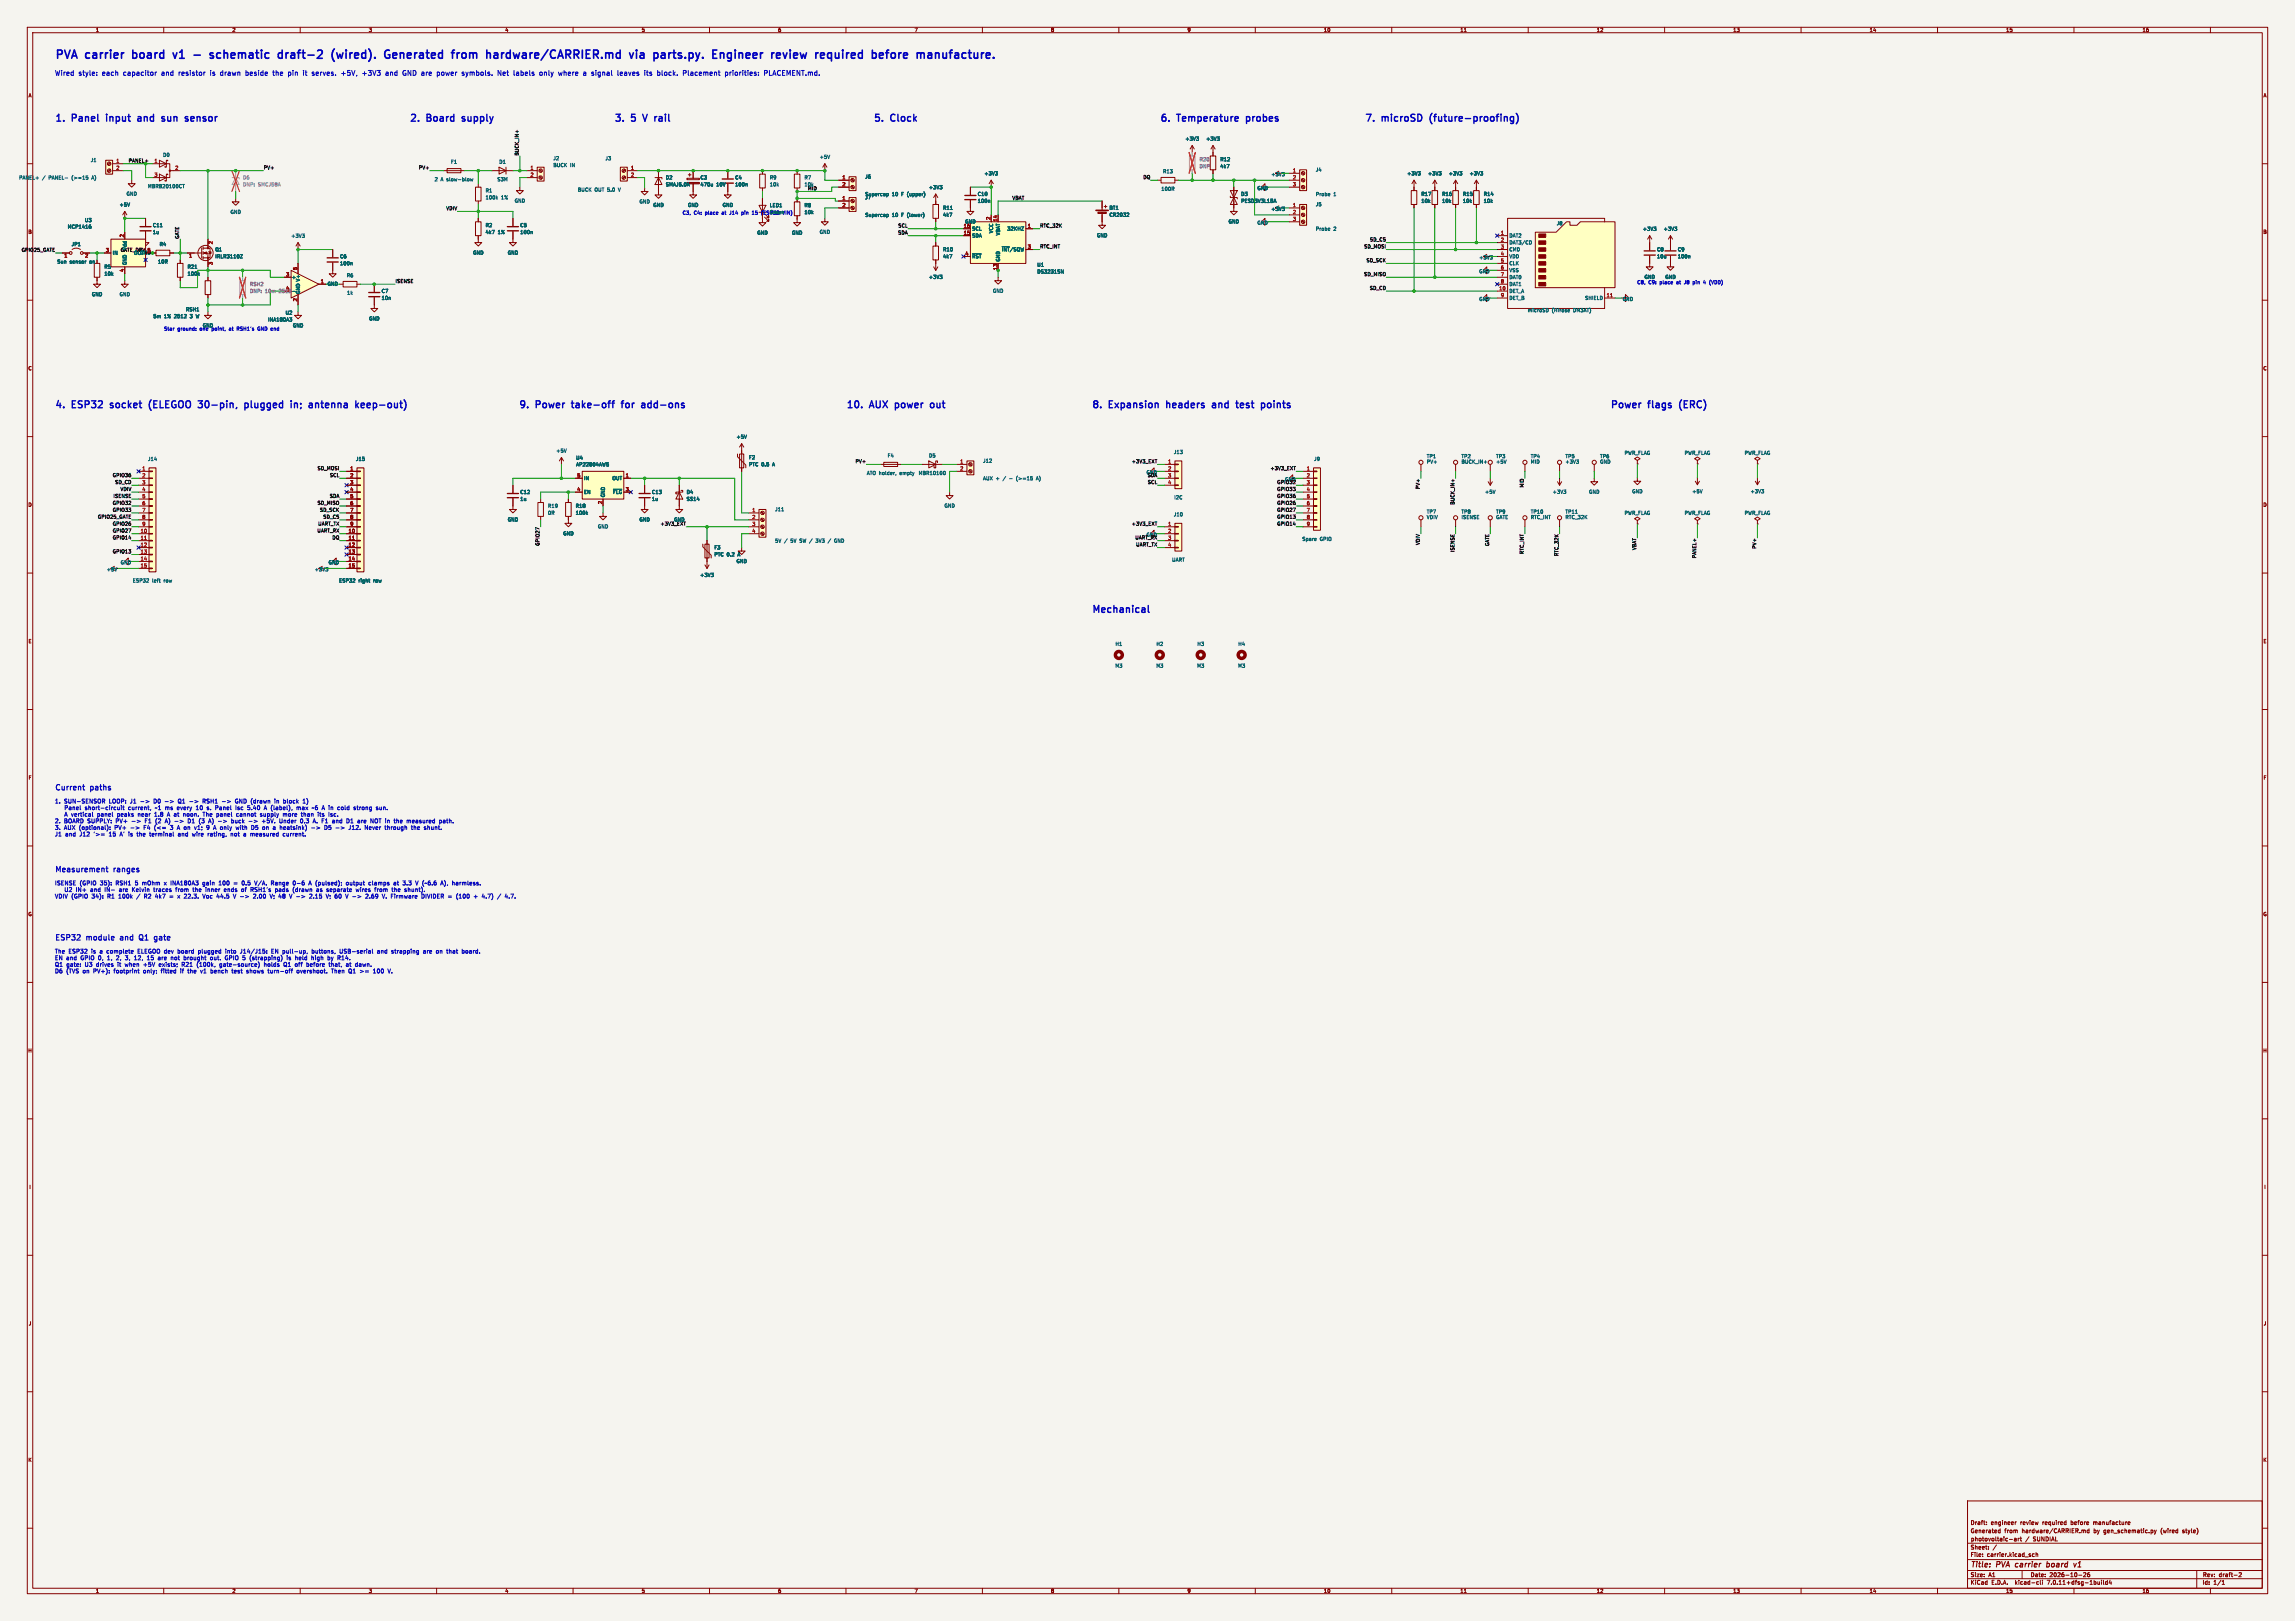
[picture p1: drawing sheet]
<svg xmlns="http://www.w3.org/2000/svg" width="841mm" height="594mm" viewBox="0 0 841 594" stroke-linecap="round" stroke-linejoin="round" font-family="sans-serif">
<defs><g id="words">
<g font-size="4.2" fill="#0000c2">
<text x="20" y="21.7">PVA</text>
<text x="31.6" y="21.7">carrier</text>
<text x="50" y="21.7">board</text>
<text x="66.2" y="21.7">v1</text>
<text x="82" y="21.7">schematic</text>
<text x="108.2" y="21.7">draft-2</text>
<text x="129" y="21.7">(wired).</text>
<text x="149.6" y="21.7">Generated</text>
<text x="175.5" y="21.7">from</text>
<text x="189.3" y="21.7">hardware/CARRIER.md</text>
<text x="243.1" y="21.7">via</text>
<text x="253" y="21.7">parts.py.</text>
<text x="275.7" y="21.7">Engineer</text>
<text x="298.5" y="21.7">review</text>
<text x="315.9" y="21.7">required</text>
<text x="337.8" y="21.7">before</text>
<text x="355.4" y="21.7">manufacture.</text>
</g>
<g font-size="3.5" fill="#0000c2">
<text x="20" y="44.7">1.</text>
<text x="26.6" y="44.7">Panel</text>
<text x="40.2" y="44.7">input</text>
<text x="52.7" y="44.7">and</text>
<text x="62.5" y="44.7">sun</text>
<text x="72.1" y="44.7">sensor</text>
<text x="150" y="44.7">2.</text>
<text x="156.6" y="44.7">Board</text>
<text x="170.5" y="44.7">supply</text>
<text x="225" y="44.7">3.</text>
<text x="231.6" y="44.7">5</text>
<text x="236.9" y="44.7">V</text>
<text x="242.1" y="44.7">rail</text>
<text x="320" y="44.7">5.</text>
<text x="326.6" y="44.7">Clock</text>
<text x="425" y="44.7">6.</text>
<text x="431.6" y="44.7">Temperature</text>
<text x="457.9" y="44.7">probes</text>
<text x="500" y="44.7">7.</text>
<text x="506.6" y="44.7">microSD</text>
<text x="525.1" y="44.7">(future-proofing)</text>
<text x="20" y="149.8">4.</text>
<text x="26.6" y="149.8">ESP32</text>
<text x="41.6" y="149.8">socket</text>
<text x="56.8" y="149.8">(ELEGOO</text>
<text x="76" y="149.8">30-pin,</text>
<text x="93.9" y="149.8">plugged</text>
<text x="111.9" y="149.8">in;</text>
<text x="119.5" y="149.8">antenna</text>
<text x="137.6" y="149.8">keep-out)</text>
<text x="190" y="149.8">9.</text>
<text x="196.6" y="149.8">Power</text>
<text x="210.8" y="149.8">take-off</text>
<text x="230.1" y="149.8">for</text>
<text x="238.3" y="149.8">add-ons</text>
<text x="310" y="149.8">10.</text>
<text x="319" y="149.8">AUX</text>
<text x="329.2" y="149.8">power</text>
<text x="343.2" y="149.8">out</text>
<text x="400" y="149.8">8.</text>
<text x="406.6" y="149.8">Expansion</text>
<text x="428.6" y="149.8">headers</text>
<text x="446.5" y="149.8">and</text>
<text x="456.3" y="149.8">test</text>
<text x="466.4" y="149.8">points</text>
<text x="590" y="149.8">Power</text>
<text x="604.2" y="149.8">flags</text>
<text x="616.6" y="149.8">(ERC)</text>
<text x="400" y="224.7">Mechanical</text>
</g>
<g font-size="2.8" fill="#0000c2">
<text x="20" y="289.7">Current</text>
<text x="33.3" y="289.7">paths</text>
<text x="20" y="319.7">Measurement</text>
<text x="41.8" y="319.7">ranges</text>
<text x="20" y="344.7">ESP32</text>
<text x="31.8" y="344.7">module</text>
<text x="45" y="344.7">and</text>
<text x="52.8" y="344.7">Q1</text>
<text x="59.1" y="344.7">gate</text>
</g>
<g font-size="2.8" fill="#840000">
<text x="722" y="574.9">Title:</text>
<text x="731.7" y="574.9">PVA</text>
<text x="739.4" y="574.9">carrier</text>
<text x="751.6" y="574.9">board</text>
<text x="762.4" y="574.9">v1</text>
</g>
<g font-size="2.5" fill="#0000c2">
<text x="20" y="28">Wired</text>
<text x="28.7" y="28">style:</text>
<text x="37.3" y="28">each</text>
<text x="45.1" y="28">capacitor</text>
<text x="59.2" y="28">and</text>
<text x="65.6" y="28">resistor</text>
<text x="77.2" y="28">is</text>
<text x="81" y="28">drawn</text>
<text x="90.4" y="28">beside</text>
<text x="100.5" y="28">the</text>
<text x="106.2" y="28">pin</text>
<text x="111.8" y="28">it</text>
<text x="115.1" y="28">serves.</text>
<text x="125.9" y="28">+5V,</text>
<text x="133.7" y="28">+3V3</text>
<text x="142.4" y="28">and</text>
<text x="148.8" y="28">GND are</text>
<text x="161.5" y="28">power</text>
<text x="170.7" y="28">symbols.</text>
<text x="183.9" y="28">Net</text>
<text x="189.9" y="28">labels</text>
<text x="199.5" y="28">only</text>
<text x="206.5" y="28">where</text>
<text x="215.7" y="28">a signal</text>
<text x="228.4" y="28">leaves</text>
<text x="238.4" y="28">its</text>
<text x="243.2" y="28">block.</text>
<text x="252.7" y="28">Placement</text>
<text x="268.2" y="28">priorities:</text>
<text x="282.6" y="28">PLACEMENT.md.</text>
</g>
<g font-size="2.1" fill="#0000c2">
<text x="20" y="294.7">1.</text>
<text x="23.4" y="294.7">SUN-SENSOR</text>
<text x="23.9" y="297.1">Panel</text>
<text x="23.9" y="299.5">A vertical</text>
<text x="31.5" y="297.1">short-circuit</text>
<text x="36.1" y="299.5">panel</text>
<text x="40" y="294.7">LOOP:</text>
<text x="43.6" y="299.5">peaks</text>
<text x="47.5" y="297.1">current,</text>
<text x="47.9" y="294.7">J1</text>
<text x="51.3" y="299.5">near</text>
<text x="56.8" y="294.7">D0</text>
<text x="57.5" y="297.1">~1 ms</text>
<text x="57.5" y="299.5">1.8</text>
<text x="61" y="294.7">-&gt;</text>
<text x="62.4" y="299.5">A at</text>
<text x="65.8" y="297.1">every</text>
<text x="66" y="294.7">Q1</text>
<text x="68.5" y="299.5">noon.</text>
<text x="70.3" y="294.7">-&gt;</text>
<text x="72.9" y="297.1">10</text>
<text x="75.3" y="294.7">RSH1</text>
<text x="76" y="299.5">The</text>
<text x="77.1" y="297.1">s.</text>
<text x="80.3" y="297.1">Panel</text>
<text x="81" y="299.5">panel</text>
<text x="82.6" y="294.7">-&gt;</text>
<text x="87.6" y="294.7">GND (drawn</text>
<text x="87.9" y="297.1">Isc</text>
<text x="88.5" y="299.5">cannot</text>
<text x="92.4" y="297.1">5.40</text>
<text x="97.4" y="299.5">supply</text>
<text x="98.7" y="297.1">A (label),</text>
<text x="102.3" y="294.7">in</text>
<text x="105.7" y="294.7">block</text>
<text x="105.9" y="299.5">more</text>
<text x="110.9" y="297.1">max</text>
<text x="112.7" y="299.5">than</text>
<text x="113" y="294.7">1)</text>
<text x="116.7" y="297.1">~6 A in</text>
<text x="119" y="299.5">its</text>
<text x="123.1" y="299.5">Isc.</text>
<text x="126.5" y="297.1">cold</text>
<text x="132.6" y="297.1">strong</text>
<text x="141" y="297.1">sun.</text>
<text x="20" y="302">2.</text>
<text x="20" y="304.4">3.</text>
<text x="23.4" y="302">BOARD SUPPLY:</text>
<text x="23.4" y="304.4">AUX (optional):</text>
<text x="42.2" y="304.4">PV+</text>
<text x="42.6" y="302">PV+</text>
<text x="53.1" y="304.4">F4</text>
<text x="53.6" y="302">F1</text>
<text x="57.2" y="304.4">(&lt;=</text>
<text x="57.6" y="302">(2</text>
<text x="61.3" y="302">A)</text>
<text x="63.2" y="304.4">3</text>
<text x="64.9" y="302">-&gt;</text>
<text x="65.9" y="304.4">A on</text>
<text x="69.9" y="302">D1</text>
<text x="72.5" y="304.4">v1;</text>
<text x="74.1" y="302">(3</text>
<text x="77.1" y="304.4">9</text>
<text x="77.9" y="302">A)</text>
<text x="79.8" y="304.4">A only</text>
<text x="81.5" y="302">-&gt;</text>
<text x="86.5" y="302">buck</text>
<text x="88.3" y="304.4">with</text>
<text x="93" y="302">-&gt;</text>
<text x="94.1" y="304.4">D5</text>
<text x="98" y="302">+5V.</text>
<text x="98.4" y="304.4">on</text>
<text x="102.4" y="304.4">a</text>
<text x="104.6" y="302">Under</text>
<text x="105" y="304.4">heatsink)</text>
<text x="112.4" y="302">0.3</text>
<text x="117.3" y="302">A. F1</text>
<text x="121.7" y="304.4">D5</text>
<text x="124.6" y="302">and</text>
<text x="125.9" y="304.4">-&gt;</text>
<text x="129.9" y="302">D1</text>
<text x="131" y="304.4">J12.</text>
<text x="134.2" y="302">are</text>
<text x="137" y="304.4">Never</text>
<text x="139" y="302">NOT in</text>
<text x="144.5" y="304.4">through</text>
<text x="148" y="302">the</text>
<text x="152.8" y="302">measured</text>
<text x="154.4" y="304.4">the</text>
<text x="159.2" y="304.4">shunt.</text>
<text x="164.9" y="302">path.</text>
<text x="20" y="306.8">J1</text>
<text x="23.9" y="306.8">and</text>
<text x="29.2" y="306.8">J12</text>
<text x="34.5" y="306.8">'&gt;=</text>
<text x="40.3" y="306.8">15</text>
<text x="44.4" y="306.8">A'</text>
<text x="47.7" y="306.8">is</text>
<text x="51" y="306.8">the</text>
<text x="55.8" y="306.8">terminal</text>
<text x="66.3" y="306.8">and</text>
<text x="71.7" y="306.8">wire</text>
<text x="77.5" y="306.8">rating,</text>
<text x="86.1" y="306.8">not</text>
<text x="91" y="306.8">a</text>
<text x="93.6" y="306.8">measured</text>
<text x="105.7" y="306.8">current.</text>
<text x="20" y="324.7">ISENSE</text>
<text x="20" y="329.5">VDIV (GPIO</text>
<text x="23.9" y="327.1">U2</text>
<text x="28.2" y="327.1">IN+</text>
<text x="29.2" y="324.7">(GPIO</text>
<text x="33.6" y="327.1">and</text>
<text x="33.7" y="329.5">34):</text>
<text x="36.7" y="324.7">35):</text>
<text x="39" y="327.1">IN-</text>
<text x="39.5" y="329.5">R1</text>
<text x="42.6" y="324.7">RSH1</text>
<text x="43.8" y="329.5">100k</text>
<text x="44.5" y="327.1">are</text>
<text x="49.3" y="327.1">Kelvin</text>
<text x="49.8" y="324.7">5</text>
<text x="50.6" y="329.5">/</text>
<text x="52.6" y="324.7">mOhm</text>
<text x="53.4" y="329.5">R2</text>
<text x="57.4" y="327.1">traces</text>
<text x="57.7" y="329.5">4k7</text>
<text x="60.8" y="324.7">x</text>
<text x="63.3" y="324.7">INA180A3</text>
<text x="65.6" y="327.1">from</text>
<text x="66.2" y="329.5">x</text>
<text x="68.7" y="329.5">22.3.</text>
<text x="72.1" y="327.1">the</text>
<text x="75.2" y="324.7">gain</text>
<text x="75.7" y="329.5">Voc</text>
<text x="76.9" y="327.1">inner</text>
<text x="81" y="329.5">44.5</text>
<text x="81.3" y="324.7">100</text>
<text x="83.8" y="327.1">ends</text>
<text x="86.9" y="324.7">=</text>
<text x="87.3" y="329.5">V -&gt;</text>
<text x="90" y="324.7">0.5</text>
<text x="90.3" y="327.1">of</text>
<text x="93.9" y="327.1">RSH1's</text>
<text x="94.9" y="329.5">2.00</text>
<text x="94.9" y="324.7">V/A.</text>
<text x="101" y="324.7">Range</text>
<text x="101.2" y="329.5">V; 48</text>
<text x="103" y="327.1">pads</text>
<text x="108.6" y="329.5">V -&gt;</text>
<text x="109.2" y="324.7">0-6</text>
<text x="109.6" y="327.1">(drawn</text>
<text x="115.2" y="324.7">A (pulsed);</text>
<text x="116.2" y="329.5">2.15</text>
<text x="118.5" y="327.1">as</text>
<text x="122.3" y="327.1">separate</text>
<text x="122.5" y="329.5">V; 60</text>
<text x="129.2" y="324.7">output</text>
<text x="130" y="329.5">V -&gt;</text>
<text x="133.3" y="327.1">wires</text>
<text x="137.6" y="329.5">2.69</text>
<text x="137.6" y="324.7">clamps</text>
<text x="140.3" y="327.1">from</text>
<text x="143.9" y="329.5">V. Firmware</text>
<text x="146.7" y="327.1">the</text>
<text x="146.9" y="324.7">at</text>
<text x="150.4" y="324.7">3.3</text>
<text x="151.5" y="327.1">shunt).</text>
<text x="155.3" y="324.7">V (~6.6</text>
<text x="158.5" y="329.5">DIVIDER =</text>
<text x="164.8" y="324.7">A),</text>
<text x="169.1" y="324.7">harmless.</text>
<text x="171.6" y="329.5">(100</text>
<text x="178.2" y="329.5">+</text>
<text x="187.2" y="329.5">/</text>
<text x="20" y="349.7">The</text>
<text x="20" y="352.1">EN and</text>
<text x="25.1" y="349.7">ESP32</text>
<text x="29.6" y="352.1">GPIO 0,</text>
<text x="33.5" y="349.7">is</text>
<text x="36.8" y="349.7">a</text>
<text x="39.4" y="349.7">complete</text>
<text x="39.6" y="352.1">1,</text>
<text x="43.1" y="352.1">2,</text>
<text x="46.5" y="352.1">3,</text>
<text x="50" y="352.1">12,</text>
<text x="50.9" y="349.7">ELEGOO dev</text>
<text x="54.8" y="352.1">15</text>
<text x="59" y="352.1">are</text>
<text x="63.9" y="352.1">not</text>
<text x="65.9" y="349.7">board</text>
<text x="68.7" y="352.1">brought</text>
<text x="73.5" y="349.7">plugged</text>
<text x="78.6" y="352.1">out.</text>
<text x="83.7" y="349.7">into</text>
<text x="84.2" y="352.1">GPIO 5</text>
<text x="89.3" y="349.7">J14/J15:</text>
<text x="93.5" y="352.1">(strapping)</text>
<text x="100.9" y="349.7">EN pull-up,</text>
<text x="107.3" y="352.1">is</text>
<text x="110.5" y="352.1">held</text>
<text x="116" y="349.7">buttons,</text>
<text x="116.6" y="352.1">high</text>
<text x="122.7" y="352.1">by</text>
<text x="126.3" y="349.7">USB-serial</text>
<text x="126.5" y="352.1">R14.</text>
<text x="140.3" y="349.7">and</text>
<text x="145.7" y="349.7">strapping</text>
<text x="157.5" y="349.7">are</text>
<text x="162.3" y="349.7">on</text>
<text x="166.3" y="349.7">that</text>
<text x="172.1" y="349.7">board.</text>
<text x="20" y="354.5">Q1</text>
<text x="20" y="357">D6</text>
<text x="24.2" y="357">(TVS on</text>
<text x="24.3" y="354.5">gate:</text>
<text x="31.2" y="354.5">U3</text>
<text x="34.4" y="357">PV+):</text>
<text x="35.5" y="354.5">drives</text>
<text x="42.1" y="357">footprint</text>
<text x="43.4" y="354.5">it</text>
<text x="46.3" y="354.5">when</text>
<text x="53" y="357">only;</text>
<text x="53.2" y="354.5">+5V</text>
<text x="59" y="354.5">exists;</text>
<text x="59.7" y="357">fitted</text>
<text x="66.9" y="357">if</text>
<text x="67.5" y="354.5">R21</text>
<text x="69.8" y="357">the</text>
<text x="73.2" y="354.5">(100k,</text>
<text x="74.6" y="357">v1</text>
<text x="78.4" y="357">bench</text>
<text x="81.7" y="354.5">gate-source)</text>
<text x="86.4" y="357">test</text>
<text x="91.9" y="357">shows</text>
<text x="98.2" y="354.5">holds</text>
<text x="99.9" y="357">turn-off</text>
<text x="105.5" y="354.5">Q1</text>
<text x="109.8" y="354.5">off</text>
<text x="110.6" y="357">overshoot.</text>
<text x="114.2" y="354.5">before</text>
<text x="122.6" y="354.5">that,</text>
<text x="123.5" y="357">Then</text>
<text x="129" y="354.5">at</text>
<text x="129.9" y="357">Q1</text>
<text x="132.5" y="354.5">dawn.</text>
<text x="134.2" y="357">&gt;=</text>
<text x="139.3" y="357">100</text>
</g>
<g font-size="2.1" fill="#840000">
<text x="722" y="562">Generated</text>
<text x="722" y="559">Draft:</text>
<text x="729.5" y="559">engineer</text>
<text x="734.5" y="562">from</text>
<text x="740.4" y="559">review</text>
<text x="741" y="562">hardware/CARRIER.md</text>
<text x="748.6" y="559">required</text>
<text x="759.1" y="559">before</text>
<text x="767.4" y="562">by</text>
<text x="767.5" y="559">manufacture</text>
<text x="771.2" y="562">gen_schematic.py</text>
<text x="792.2" y="562">(wired</text>
<text x="800.4" y="562">style)</text>
<text x="722" y="568">Sheet:</text>
<text x="722" y="565.2">photovoltaic-art</text>
<text x="742.5" y="565.2">/</text>
<text x="745.8" y="565.2">SUNDIAL</text>
<text x="722" y="570.7">File:</text>
<text x="728.1" y="570.7">carrier.kicad_sch</text>
<text x="722" y="580.9">KiCad</text>
<text x="722" y="578.1">Size:</text>
<text x="728.7" y="578.1">A1</text>
<text x="729.7" y="580.9">E.D.A.</text>
<text x="738.6" y="580.9">kicad-cli</text>
<text x="744" y="578.1">Date:</text>
<text x="750.5" y="580.9">7.0.11+dfsg-1build4</text>
<text x="751" y="578.1">2026-10-26</text>
<text x="807" y="578.3">Rev:</text>
<text x="807" y="580.9">Id:</text>
<text x="811.1" y="580.9">1/1</text>
<text x="813.4" y="578.3">draft-2</text>
</g>
<g font-size="1.8" fill="#840000">
<text x="35" y="11.9">1</text>
<text x="85" y="11.9">2</text>
<text x="135" y="11.9">3</text>
<text x="185" y="11.9">4</text>
<text x="235" y="11.9">5</text>
<text x="285" y="11.9">6</text>
<text x="335" y="11.9">7</text>
<text x="385" y="11.9">8</text>
<text x="435" y="11.9">9</text>
<text x="485" y="11.9">10</text>
<text x="535" y="11.9">11</text>
<text x="585" y="11.9">12</text>
<text x="635" y="11.9">13</text>
<text x="685" y="11.9">14</text>
<text x="735" y="11.9">15</text>
<text x="785" y="11.9">16</text>
<text x="10.3" y="35.9">A</text>
<text x="829.3" y="35.9">A</text>
<text x="10.3" y="85.9">B</text>
<text x="829.2" y="85.9">B</text>
<text x="10.3" y="135.9">C</text>
<text x="829.2" y="135.9">C</text>
<text x="10.3" y="185.9">D</text>
<text x="829.2" y="185.9">D</text>
<text x="10.3" y="235.9">E</text>
<text x="829.3" y="235.9">E</text>
<text x="10.3" y="285.9">F</text>
<text x="829.3" y="285.9">F</text>
<text x="10.3" y="335.9">G</text>
<text x="829.2" y="335.9">G</text>
<text x="10.2" y="385.9">H</text>
<text x="829.2" y="385.9">H</text>
<text x="10.6" y="435.9">I</text>
<text x="829.6" y="435.9">I</text>
<text x="10.4" y="485.9">J</text>
<text x="829.4" y="485.9">J</text>
<text x="10.3" y="535.9">K</text>
<text x="829.2" y="535.9">K</text>
<text x="35" y="583.9">1</text>
<text x="85" y="583.9">2</text>
<text x="135" y="583.9">3</text>
<text x="185" y="583.9">4</text>
<text x="235" y="583.9">5</text>
<text x="285" y="583.9">6</text>
<text x="335" y="583.9">7</text>
<text x="385" y="583.9">8</text>
<text x="435" y="583.9">9</text>
<text x="485" y="583.9">10</text>
<text x="535" y="583.9">11</text>
<text x="585" y="583.9">12</text>
<text x="635" y="583.9">13</text>
<text x="685" y="583.9">14</text>
<text x="735" y="583.9">15</text>
<text x="785" y="583.9">16</text>
</g>
<g font-size="1.8" fill="#006464">
<text x="434.2" y="51.7">+3V3</text>
<text x="441.9" y="51.7">+3V3</text>
<text x="33.1" y="59.6">J1</text>
<text x="59.6" y="57.7">D0</text>
<text x="202.6" y="58.9">J2</text>
<text x="221.7" y="58.9">J3</text>
<text x="300.2" y="58.4">+5V</text>
<text x="447.1" y="59.3">R12</text>
<text x="165.1" y="60.2">F1</text>
<text x="182.8" y="60.2">D1</text>
<text x="202.6" y="61.4">BUCK</text>
<text x="208.9" y="61.4">IN</text>
<text x="243.8" y="65.9">D2</text>
<text x="256.6" y="65.9">C3</text>
<text x="269.3" y="65.9">C4</text>
<text x="282" y="65.9">R9</text>
<text x="294.7" y="65.9">R7</text>
<text x="316.9" y="65.6">J6</text>
<text x="360.6" y="64.4">+3V3</text>
<text x="426" y="63.7">R13</text>
<text x="447.1" y="61.8">4k7</text>
<text x="465.7" y="64.8">+3V3</text>
<text x="482" y="63.1">J4</text>
<text x="515.5" y="64.4">+3V3</text>
<text x="523.1" y="64.4">+3V3</text>
<text x="530.8" y="64.4">+3V3</text>
<text x="538.4" y="64.4">+3V3</text>
<text x="6.9" y="66">PANEL+</text>
<text x="15.5" y="66">/</text>
<text x="18" y="66">PANEL-</text>
<text x="26.6" y="66">(&gt;=15</text>
<text x="34.2" y="66">A)</text>
<text x="46.2" y="71.9">GND</text>
<text x="54.1" y="69.1">MBRB20100CT</text>
<text x="159.1" y="66.6">2</text>
<text x="161.5" y="66.6">A slow-blow</text>
<text x="177.8" y="70.7">R1</text>
<text x="182.1" y="66.6">S3M</text>
<text x="211.6" y="70.4">BUCK</text>
<text x="217.9" y="70.4">OUT 5.0</text>
<text x="226.9" y="70.4">V</text>
<text x="243.8" y="68.5">SMAJ5.0A</text>
<text x="256.6" y="68.5">470u</text>
<text x="262.5" y="68.5">10V</text>
<text x="269.3" y="68.5">100n</text>
<text x="282" y="68.5">10k</text>
<text x="294.7" y="68.5">10k</text>
<text x="340.3" y="69.5">+3V3</text>
<text x="358.2" y="72">C10</text>
<text x="425.4" y="70.1">100R</text>
<text x="454.7" y="72">D3</text>
<text x="460.6" y="69.8">GND</text>
<text x="520.7" y="72">R17</text>
<text x="528.3" y="72">R16</text>
<text x="536" y="72">R15</text>
<text x="543.6" y="72">R14</text>
<text x="43.7" y="75.9">+5V</text>
<text x="177.8" y="73.3">100k</text>
<text x="183.6" y="73.3">1%</text>
<text x="188.5" y="74.4">GND</text>
<text x="234.2" y="74.8">GND</text>
<text x="239.3" y="76">GND</text>
<text x="252" y="76">GND</text>
<text x="264.7" y="76">GND</text>
<text x="282" y="76.1">LED1</text>
<text x="294.7" y="76.1">R8</text>
<text x="316.9" y="73.2">J7</text>
<text x="316.9" y="72">Supercap</text>
<text x="326.9" y="72">10</text>
<text x="330.5" y="72">F (upper)</text>
<text x="345.5" y="77.1">R11</text>
<text x="358.2" y="74.5">100n</text>
<text x="406.4" y="77.1">BT1</text>
<text x="454.7" y="74.5">PESD3V3L1BA</text>
<text x="465.7" y="77.5">+3V3</text>
<text x="482" y="72">Probe</text>
<text x="482" y="75.8">J5</text>
<text x="488.6" y="72">1</text>
<text x="520.7" y="74.5">10k</text>
<text x="528.3" y="74.5">10k</text>
<text x="536" y="74.5">10k</text>
<text x="543.6" y="74.5">10k</text>
<text x="24.7" y="84">MCP1416</text>
<text x="31" y="81.6">U3</text>
<text x="55.9" y="83.4">C11</text>
<text x="84.3" y="78.6">GND</text>
<text x="177.8" y="83.4">R2</text>
<text x="190.5" y="83.4">C5</text>
<text x="282" y="78.6">Green</text>
<text x="294.7" y="78.6">10k</text>
<text x="316.9" y="79.7">Supercap</text>
<text x="326.9" y="79.7">10</text>
<text x="330.5" y="79.7">F (lower)</text>
<text x="345.5" y="79.6">4k7</text>
<text x="353" y="83.6">16</text>
<text x="353.6" y="82.1">GND</text>
<text x="406.4" y="79.6">CR2032</text>
<text x="450.1" y="82.1">GND</text>
<text x="460.6" y="82.5">GND</text>
<text x="570.3" y="82.7">J8</text>
<text x="55.9" y="86">1u</text>
<text x="106.6" y="87.3">+3V3</text>
<text x="177.8" y="86">4k7</text>
<text x="182.4" y="86">1%</text>
<text x="190.5" y="86">100n</text>
<text x="277.4" y="86.2">GND</text>
<text x="290.1" y="86.2">GND</text>
<text x="300.2" y="85.9">GND</text>
<text x="356.1" y="87.2">SDA</text>
<text x="356.1" y="84.7">SCL</text>
<text x="364.1" y="85.6" transform="rotate(-90 364.1 85.6)">VCC</text>
<text x="366.6" y="86.4" transform="rotate(-90 366.6 86.4)">VBAT</text>
<text x="369" y="84.7">32KHZ</text>
<text x="401.8" y="87.1">GND</text>
<text x="482" y="84.7">Probe</text>
<text x="488.6" y="84.7">2</text>
<text x="553" y="87.2">DAT2</text>
<text x="553" y="89.8">DAT3/CD</text>
<text x="601.9" y="84.8">+3V3</text>
<text x="609.5" y="84.8">+3V3</text>
<text x="26.1" y="90.4">JP1</text>
<text x="41.1" y="93.6">IN</text>
<text x="46.6" y="91.7" transform="rotate(-90 46.6 91.7)">Vdd</text>
<text x="49" y="93.6">OUT</text>
<text x="51.3" y="93.5">GND</text>
<text x="58.3" y="90.4">R4</text>
<text x="78.7" y="92.3">Q1</text>
<text x="78.7" y="94.8">IRLR3110Z</text>
<text x="124.5" y="94.8">C6</text>
<text x="173.2" y="93.5">GND</text>
<text x="185.9" y="93.5">GND</text>
<text x="345.5" y="92.3">R10</text>
<text x="345.5" y="94.8">4k7</text>
<text x="356.1" y="94.8">~{RST}</text>
<text x="367" y="92.3">~{INT}/SQW</text>
<text x="541.9" y="95.2">+3V3</text>
<text x="553" y="92.3">CMD</text>
<text x="553" y="94.8">VDD</text>
<text x="607.1" y="92.3">C8</text>
<text x="607.1" y="94.8">10u</text>
<text x="614.7" y="92.3">C9</text>
<text x="614.7" y="94.8">100n</text>
<text x="20.9" y="96.8">Sun</text>
<text x="25.5" y="96.8">sensor</text>
<text x="32.9" y="96.8">on</text>
<text x="38.1" y="98.7">R5</text>
<text x="38.1" y="101.2">10k</text>
<text x="46.6" y="97.3" transform="rotate(-90 46.6 97.3)">GND</text>
<text x="57.7" y="96.8">10R</text>
<text x="68.6" y="98.7">R21</text>
<text x="68.6" y="101.2">100k</text>
<text x="124.5" y="97.4">100n</text>
<text x="126.9" y="101.8">R6</text>
<text x="366.6" y="96" transform="rotate(-90 366.6 96)">GND</text>
<text x="380" y="97.9">U1</text>
<text x="380" y="100.4">DS3231SN</text>
<text x="541.9" y="100.3">GND</text>
<text x="553" y="97.4">CLK</text>
<text x="553" y="99.9">VSS</text>
<text x="106.8" y="102.5">+</text>
<text x="110.1" y="107.8" transform="rotate(-90 110.1 107.8)">GND V+</text>
<text x="119.9" y="104.9">GND</text>
<text x="139.7" y="107.5">C7</text>
<text x="340.3" y="102.4">+3V3</text>
<text x="363.7" y="107.5">GND</text>
<text x="553" y="107.5">DET_A</text>
<text x="553" y="102.5">DAT0</text>
<text x="553" y="105">DAT1</text>
<text x="602.5" y="102.4">GND</text>
<text x="610.1" y="102.4">GND</text>
<text x="33.5" y="108.7">GND</text>
<text x="43.7" y="108.7">GND</text>
<text x="127" y="108.2">1k</text>
<text x="139.7" y="110.1">10n</text>
<text x="541.9" y="110.5">GND</text>
<text x="553" y="110.1">DET_B</text>
<text x="580.7" y="110.1">SHIELD</text>
<text x="594.5" y="110.5">GND</text>
<text x="56.1" y="116.8">5m</text>
<text x="60.1" y="116.8">1%</text>
<text x="64" y="116.8">2512</text>
<text x="68" y="114.3">RSH1</text>
<text x="70" y="116.8">3</text>
<text x="72.3" y="116.8">W</text>
<text x="98.1" y="118">INA180A3</text>
<text x="104.5" y="115.5">U2</text>
<text x="135.1" y="117.6">GND</text>
<text x="559.7" y="114.6">microSD</text>
<text x="568.7" y="114.6">(Hirose</text>
<text x="576.7" y="114.6">DM3AT)</text>
<text x="74.2" y="120.2">GND</text>
<text x="107.2" y="120.2">GND</text>
<text x="269.7" y="161">+5V</text>
<text x="203.7" y="166">+5V</text>
<text x="325.1" y="167.8">F4</text>
<text x="340.3" y="167.8">D5</text>
<text x="430" y="166.5">J13</text>
<text x="595.2" y="166.9">PWR_FLAG</text>
<text x="617.2" y="166.9">PWR_FLAG</text>
<text x="639.2" y="166.9">PWR_FLAG</text>
<text x="54.1" y="169.1">J14</text>
<text x="130.3" y="169.1">J15</text>
<text x="211" y="168.7">U4</text>
<text x="211" y="171.1">AP22804AW5</text>
<text x="274.3" y="168.5">F2</text>
<text x="274.3" y="171">PTC 0.5</text>
<text x="283.2" y="171">A</text>
<text x="360.1" y="169.7">J12</text>
<text x="420" y="174">GND</text>
<text x="481.4" y="169.1">J9</text>
<text x="522.7" y="168.1">TP1</text>
<text x="522.7" y="170.1">PV+</text>
<text x="535.4" y="168.1">TP2</text>
<text x="535.4" y="170.1">BUCK_IN+</text>
<text x="548.1" y="168.1">TP3</text>
<text x="548.1" y="170.1">+5V</text>
<text x="560.8" y="168.1">TP4</text>
<text x="560.8" y="170.1">MID</text>
<text x="573.5" y="168.1">TP5</text>
<text x="573.5" y="170.1">+3V3</text>
<text x="586.2" y="168.1">TP6</text>
<text x="586.2" y="170.1">GND</text>
<text x="213.9" y="176.1">IN</text>
<text x="224.3" y="176.1">OUT</text>
<text x="317.5" y="174.2">ATO holder,</text>
<text x="329.8" y="174.2">empty</text>
<text x="336.5" y="174.2">MBR10100</text>
<text x="360.1" y="176.2">AUX +</text>
<text x="367.7" y="176.2">/</text>
<text x="370.2" y="176.2">-</text>
<text x="372.9" y="176.2">(&gt;=15</text>
<text x="380.5" y="176.2">A)</text>
<text x="190.5" y="183.7">1u</text>
<text x="190.5" y="181.2">C12</text>
<text x="213.9" y="181.2">EN</text>
<text x="221.8" y="182.4" transform="rotate(-90 221.8 182.4)">GND</text>
<text x="224.5" y="181.2">~{FLG}</text>
<text x="238.8" y="183.7">1u</text>
<text x="238.8" y="181.2">C13</text>
<text x="251.5" y="181.2">D4</text>
<text x="251.5" y="183.7">SS14</text>
<text x="430.2" y="183.2">I2C</text>
<text x="544.1" y="181.1">+5V</text>
<text x="568.9" y="181.1">+3V3</text>
<text x="582.2" y="181.1">GND</text>
<text x="598" y="180.9">GND</text>
<text x="620" y="180.9">+5V</text>
<text x="641.4" y="180.9">+3V3</text>
<text x="185.9" y="191.3">GND</text>
<text x="200.7" y="188.8">0R</text>
<text x="200.7" y="186.3">R19</text>
<text x="210.8" y="186.3">R18</text>
<text x="210.8" y="188.8">100k</text>
<text x="234.2" y="191.3">GND</text>
<text x="246.9" y="191.3">GND</text>
<text x="283.9" y="187.5">J11</text>
<text x="345.9" y="186.2">GND</text>
<text x="430" y="189.4">J10</text>
<text x="522.7" y="188.4">TP7</text>
<text x="522.7" y="190.4">VDIV</text>
<text x="535.4" y="188.4">TP8</text>
<text x="535.4" y="190.4">ISENSE</text>
<text x="548.1" y="188.4">TP9</text>
<text x="548.1" y="190.4">GATE</text>
<text x="560.8" y="188.4">TP10</text>
<text x="560.8" y="190.4">RTC_INT</text>
<text x="573.5" y="188.4">TP11</text>
<text x="573.5" y="190.4">RTC_32K</text>
<text x="595.2" y="188.9">PWR_FLAG</text>
<text x="617.2" y="188.9">PWR_FLAG</text>
<text x="639.2" y="188.9">PWR_FLAG</text>
<text x="206.2" y="196.4">GND</text>
<text x="218.9" y="193.8">GND</text>
<text x="261.6" y="201.5">F3</text>
<text x="283.9" y="199">5V</text>
<text x="287.4" y="199">/</text>
<text x="289.9" y="199">5V</text>
<text x="293.3" y="199">SW /</text>
<text x="299.7" y="199">3V3</text>
<text x="306.9" y="199">GND</text>
<text x="477.1" y="198.4">Spare</text>
<text x="483.6" y="198.4">GPIO</text>
<text x="39" y="209.5">+5V</text>
<text x="44.1" y="207">GND</text>
<text x="115.2" y="209.5">+3V3</text>
<text x="120.3" y="207">GND</text>
<text x="261.6" y="204.1">PTC 0.2</text>
<text x="269.7" y="206.5">GND</text>
<text x="270.5" y="204.1">A</text>
<text x="429.4" y="206">UART</text>
<text x="48.6" y="213.6">ESP32</text>
<text x="55.8" y="213.6">left</text>
<text x="60.1" y="213.6">row</text>
<text x="124.1" y="213.6">ESP32</text>
<text x="131.4" y="213.6">right</text>
<text x="137" y="213.6">row</text>
<text x="256.4" y="211.6">+3V3</text>
<text x="408.6" y="236.9">H1</text>
<text x="423.6" y="236.9">H2</text>
<text x="438.6" y="236.9">H3</text>
<text x="453.6" y="236.9">H4</text>
<text x="408.6" y="244.9">M3</text>
<text x="423.6" y="244.9">M3</text>
<text x="438.6" y="244.9">M3</text>
<text x="453.6" y="244.9">M3</text>
</g>
<g font-size="1.8" fill="#a90000">
<text x="42.5" y="59.7">1</text>
<text x="56.4" y="59.7">1</text>
<text x="42.5" y="62.3">2</text>
<text x="56.4" y="64.8">3</text>
<text x="64.1" y="62.3">2</text>
<text x="194.2" y="62.3">1</text>
<text x="194.2" y="64.8">2</text>
<text x="231.1" y="62.3">1</text>
<text x="231.1" y="64.8">2</text>
<text x="308.5" y="65.8">1</text>
<text x="473.6" y="63.2">1</text>
<text x="473.6" y="65.8">2</text>
<text x="308.5" y="68.3">2</text>
<text x="473.6" y="68.3">3</text>
<text x="308.5" y="73.4">1</text>
<text x="308.5" y="75.9">2</text>
<text x="473.6" y="75.9">1</text>
<text x="363" y="80.7" transform="rotate(-90 363 80.7)">2</text>
<text x="365.5" y="81.3" transform="rotate(-90 365.5 81.3)">14</text>
<text x="376.5" y="83.6">1</text>
<text x="473.6" y="78.5">2</text>
<text x="473.6" y="81">3</text>
<text x="45.5" y="87.1" transform="rotate(-90 45.5 87.1)">2</text>
<text x="78.2" y="89.6" transform="rotate(-90 78.2 89.6)">2</text>
<text x="353" y="86.1">15</text>
<text x="549.8" y="86.1">1</text>
<text x="549.8" y="88.6">2</text>
<text x="23.4" y="94.7">1</text>
<text x="31" y="94.7">2</text>
<text x="38.7" y="92.5">3</text>
<text x="53.9" y="92.5">5</text>
<text x="69.1" y="94.7">1</text>
<text x="353.6" y="93.7">4</text>
<text x="376.5" y="91.2">3</text>
<text x="549.8" y="91.2">3</text>
<text x="549.8" y="93.7">4</text>
<text x="45.5" y="99.8" transform="rotate(-90 45.5 99.8)">4</text>
<text x="78.2" y="97.2" transform="rotate(-90 78.2 97.2)">3</text>
<text x="104.7" y="101.3">3</text>
<text x="109" y="99.1" transform="rotate(-90 109 99.1)">5</text>
<text x="365.5" y="99.1" transform="rotate(-90 365.5 99.1)">13</text>
<text x="549.8" y="96.3">5</text>
<text x="549.8" y="98.8">6</text>
<text x="549.8" y="101.3">7</text>
<text x="117.4" y="103.9">1</text>
<text x="549.2" y="106.4">10</text>
<text x="549.8" y="103.9">8</text>
<text x="109" y="110.6" transform="rotate(-90 109 110.6)">2</text>
<text x="549.8" y="109">9</text>
<text x="588.6" y="109">11</text>
<text x="52" y="172.5">1</text>
<text x="128.2" y="172.5">1</text>
<text x="351.7" y="169.9">1</text>
<text x="351.7" y="172.5">2</text>
<text x="427.9" y="169.9">1</text>
<text x="427.9" y="172.5">2</text>
<text x="478.7" y="172.5">1</text>
<text x="52" y="175">2</text>
<text x="52" y="177.5">3</text>
<text x="128.2" y="175">2</text>
<text x="128.2" y="177.5">3</text>
<text x="211.4" y="175">5</text>
<text x="229.2" y="175">1</text>
<text x="427.9" y="175">3</text>
<text x="427.9" y="177.5">4</text>
<text x="478.7" y="175">2</text>
<text x="478.7" y="177.5">3</text>
<text x="52" y="180.1">4</text>
<text x="52" y="182.6">5</text>
<text x="52" y="185.2">6</text>
<text x="128.2" y="180.1">4</text>
<text x="128.2" y="182.6">5</text>
<text x="128.2" y="185.2">6</text>
<text x="211.4" y="180.1">4</text>
<text x="220.7" y="184.9" transform="rotate(-90 220.7 184.9)">2</text>
<text x="229.2" y="180.1">3</text>
<text x="478.7" y="180.1">4</text>
<text x="478.7" y="182.6">5</text>
<text x="478.7" y="185.2">6</text>
<text x="52" y="187.7">7</text>
<text x="52" y="190.2">8</text>
<text x="128.2" y="187.7">7</text>
<text x="128.2" y="190.2">8</text>
<text x="275.5" y="187.7">1</text>
<text x="275.5" y="190.2">2</text>
<text x="478.7" y="187.7">7</text>
<text x="478.7" y="190.2">8</text>
<text x="51.4" y="195.3">10</text>
<text x="51.4" y="197.9">11</text>
<text x="52" y="192.8">9</text>
<text x="127.6" y="195.3">10</text>
<text x="127.6" y="197.9">11</text>
<text x="128.2" y="192.8">9</text>
<text x="275.5" y="192.8">3</text>
<text x="275.5" y="195.3">4</text>
<text x="427.9" y="192.8">1</text>
<text x="427.9" y="195.3">2</text>
<text x="427.9" y="197.9">3</text>
<text x="478.7" y="192.8">9</text>
<text x="51.4" y="200.4">12</text>
<text x="51.4" y="202.9">13</text>
<text x="127.6" y="200.4">12</text>
<text x="127.6" y="202.9">13</text>
<text x="427.9" y="200.4">4</text>
<text x="51.4" y="205.5">14</text>
<text x="51.4" y="208">15</text>
<text x="127.6" y="205.5">14</text>
<text x="127.6" y="208">15</text>
</g>
<g font-size="1.8" fill="#0f0f0f">
<text x="47" y="59.7">PANEL+</text>
<text x="190.2" y="57.1" transform="rotate(-90 190.2 57.1)">BUCK_IN+</text>
<text x="96.5" y="62.2">PV+</text>
<text x="153.3" y="62.2">PV+</text>
<text x="418.8" y="65.7">DQ</text>
<text x="295.9" y="69.8">MID</text>
<text x="163.4" y="77.1">VDIV</text>
<text x="370.8" y="73.3">VBAT</text>
<text x="329" y="83.5">SCL</text>
<text x="381" y="83.5">RTC_32K</text>
<text x="65.7" y="87.6" transform="rotate(-90 65.7 87.6)">GATE</text>
<text x="329" y="86">SDA</text>
<text x="501.9" y="88.5">SD_CS</text>
<text x="7.8" y="92.4">GPIO25_GATE</text>
<text x="44.1" y="92.4">GATE_DRV</text>
<text x="381" y="91.1">RTC_INT</text>
<text x="499.8" y="91.1">SD_MOSI</text>
<text x="499.8" y="101.2">SD_MISO</text>
<text x="500.6" y="96.2">SD_SCK</text>
<text x="144.8" y="103.8">ISENSE</text>
<text x="501.8" y="106.3">SD_CD</text>
<text x="116.2" y="172.4">SD_MOSI</text>
<text x="313.4" y="169.8">PV+</text>
<text x="414.6" y="169.8">+3V3_EXT</text>
<text x="465.4" y="172.4">+3V3_EXT</text>
<text x="41.2" y="174.9">GPIO36</text>
<text x="42.1" y="177.4">SD_CD</text>
<text x="44" y="180">VDIV</text>
<text x="120.7" y="174.9">SCL</text>
<text x="420.4" y="174.9">SDA</text>
<text x="420.5" y="177.4">SCL</text>
<text x="467.9" y="177.4">GPIO32</text>
<text x="467.9" y="180">GPIO33</text>
<text x="470.8" y="176.5">GND</text>
<text x="520.3" y="179.4" transform="rotate(-90 520.3 179.4)">PV+</text>
<text x="558.4" y="178.8" transform="rotate(-90 558.4 178.8)">MID</text>
<text x="41.2" y="185.1">GPIO32</text>
<text x="41.4" y="182.5">ISENSE</text>
<text x="116.2" y="185.1">SD_MISO</text>
<text x="120.7" y="182.5">SDA</text>
<text x="467.9" y="182.5">GPIO36</text>
<text x="467.9" y="185.1">GPIO26</text>
<text x="533" y="185.1" transform="rotate(-90 533 185.1)">BUCK_IN+</text>
<text x="35.7" y="190.1">GPIO25_GATE</text>
<text x="41.2" y="187.6">GPIO33</text>
<text x="117.1" y="187.6">SD_SCK</text>
<text x="118.3" y="190.1">SD_CS</text>
<text x="467.9" y="187.6">GPIO27</text>
<text x="467.9" y="190.1">GPIO13</text>
<text x="41.2" y="195.2">GPIO27</text>
<text x="41.2" y="197.8">GPIO14</text>
<text x="41.2" y="192.7">GPIO26</text>
<text x="116.2" y="195.2">UART_RX</text>
<text x="116.5" y="192.7">UART_TX</text>
<text x="121.7" y="197.8">DQ</text>
<text x="241.9" y="192.7">+3V3_EXT</text>
<text x="414.6" y="192.7">+3V3_EXT</text>
<text x="415.9" y="197.8">UART_RX</text>
<text x="420" y="196.8">GND</text>
<text x="467.9" y="192.7">GPIO14</text>
<text x="41.2" y="202.8">GPIO13</text>
<text x="197.8" y="200.1" transform="rotate(-90 197.8 200.1)">GPIO27</text>
<text x="416.2" y="200.3">UART_TX</text>
<text x="520.3" y="199.8" transform="rotate(-90 520.3 199.8)">VDIV</text>
<text x="533" y="202.4" transform="rotate(-90 533 202.4)">ISENSE</text>
<text x="545.7" y="200.3" transform="rotate(-90 545.7 200.3)">GATE</text>
<text x="558.4" y="203.2" transform="rotate(-90 558.4 203.2)">RTC_INT</text>
<text x="571.1" y="203.9" transform="rotate(-90 571.1 203.9)">RTC_32K</text>
<text x="599.7" y="201.7" transform="rotate(-90 599.7 201.7)">VBAT</text>
<text x="643.7" y="201.2" transform="rotate(-90 643.7 201.2)">PV+</text>
<text x="621.6" y="204.7" transform="rotate(-90 621.6 204.7)">PANEL+</text>
</g>
<g font-size="1.8" fill="#939391">
<text x="439.4" y="59.3">R20</text>
<text x="88.9" y="65.9">D6</text>
<text x="439.4" y="61.8">DNP</text>
<text x="88.9" y="68.5">DNP:</text>
<text x="94.6" y="68.5">SMCJ58A</text>
<text x="91.4" y="105">RSH2</text>
<text x="91.4" y="107.5">DNP:</text>
<text x="97.1" y="107.5">10m</text>
<text x="102.4" y="107.5">2512</text>
<text x="104.7" y="106.4">4</text>
</g>
<g font-size="1.8" fill="#0000c2">
<text x="250" y="79">C3,</text>
<text x="254.3" y="79">C4:</text>
<text x="258.5" y="79">place</text>
<text x="264.8" y="79">at</text>
<text x="267.9" y="79">J14</text>
<text x="272.4" y="79">pin</text>
<text x="276.5" y="79">15</text>
<text x="280.1" y="79">(ESP32</text>
<text x="288.2" y="79">VIN)</text>
<text x="599.8" y="104.5">C8,</text>
<text x="604.1" y="104.5">C9:</text>
<text x="608.3" y="104.5">place</text>
<text x="614.6" y="104.5">at</text>
<text x="617.7" y="104.5">J8</text>
<text x="621" y="104.5">pin</text>
<text x="625.1" y="104.5">4</text>
<text x="627.5" y="104.5">(VDD)</text>
<text x="60" y="121.5">Star</text>
<text x="65" y="121.5">ground:</text>
<text x="73.3" y="121.5">one</text>
<text x="77.9" y="121.5">point,</text>
<text x="84.5" y="121.5">at</text>
<text x="87.5" y="121.5">RSH1's</text>
<text x="95.3" y="121.5">GND end</text>
</g>
</g></defs>
<path d="M0 0h841v594h-841z" fill="#f5f4ef" stroke="#f5f4ef" stroke-width=".37"/>
<g fill="none" stroke="#840000" stroke-width=".37">
<path d="M10 10h821v574h-821zM12 12h817v570h-817zM60 10v2M110 10v2M160 10v2M210 10v2M260 10v2M310 10v2M360 10v2M410 10v2M460 10v2M510 10v2"/>
<path d="M536.6 11.6h.7M560 10v2M610 10v2M660 10v2M710 10v2M760 10v2M810 10v2M10 60h2M829 60h2M34.5 96.5h2.1v5.1h-2.1zM35.6 95.2v1.3M10 110h2"/>
<path d="M35.6 101.6v2.5h1.2l-1.2 1.3-1.3-1.3h1.3M45.7 102.9v1.2h1.3l-1.3 1.3-1.3-1.3h1.3M76.2 114.3v1.3h1.3l-1.3 1.2-1.3-1.2h1.3M829 110h2M10 160h2M829 160h2M600 168.7l1-.6-1-.6-1 .6 1 .6v1.3M600 170h.1M600 175.1v1.2h1.3l-1.3 1.3-1.3-1.3h1.3M621.2 176.3l.8 1.3M622 168.7l1-.6-1-.6-1 .6 1 .6v1.3M622 170h.1"/>
<path d="M622 175.1v2.5M622.8 176.3l-.8 1.3M644 168.7l1-.6-1-.6-1 .6 1 .6v1.3M644 170h.1M644 190.7l1-.6-1-.6-1 .6 1 .6v1.3M644 192h.1M10 210h2M829 210h2M10 260h2M829 260h2M10 310h2M829 310h2"/>
<path d="M10 360h2M829 360h2M10 410h2M829 410h2M10 460h2M829 460h2M10 510h2M829 510h2M10 560h2M721 550h108v32h-108zM728 558.5v.2M728 557.8v.1"/>
<path d="M738.5 557.7v1M738.9 557.7l-.4 .3M756.7 557.7l.4 .1M757.1 557.2v1.5h-.4M779.8 558.2l.7-.2v-.2l-.7 .1 .1 .7h.6M829 560h2M721 578.5h108M721 575.5h108M721 571.5h108M721 565.5h108M726.5 570.2h.1M726.5 570.2v.1"/>
<path d="M726.5 569.5v.1M728.7 567.5v.2M728.7 566.8v.1M731.6 566.1l-1.3 1.9M732.4 561.6h.6M732.4 560.8h.6M733 560.2v1.5M738.3 563.7l.5 .1v.9M738.8 564.6l-.5 .1M738.8 564l-.5 .1M739.5 563.7v1M740 563.7l-.5 .3"/>
<path d="M740.3 563.7h.5M740.5 563.2v1.3l.3 .2M741 575.5v3M745.1 564.6l.2 .1M745.2 563.3v.5M745.5 569.5l-.5-.1-.3 .3 .2 .6h.6M746.1 569.5h.6v.9M746.1 568.9v1.5M746.6 579.6l.4 .1M747.7 579.1l.2 1.5M748.5 579.1v.1M748.5 579.6v1"/>
<path d="M761.7 577.2h1.2M763.5 576.4l.6-.1 .3 .4-.9 1.1h.9M763.6 560.8h.5l.1 .9M765 577v.1M765.1 576.9l-.1 .1M765.5 560.8l-.4-.1-.3 .3 .2 .6h.5M765.5 560.2v1.5M765.7 576.3l-.5 .1-.2 .5v.7l.7 .1v-.7l-.6-.1M770.1 579.1v.1M770.1 579.6v1M770.8 579.1l.2 1.5M772.2 579.7l-.4-.1-.3 .3 .2 .6h.5"/>
<path d="M772.2 579.1v1.5M773.2 579l-.3 1.1h.9M773.6 579.6v1M788.7 560.7l.3 .3-.3 .7M789.4 560.7l.4 1M789.8 561.7l-.4 .5M790.2 560.7l-.4 1M805 575.5v6.5M814.3 579.5l.4-.4v1.5M820.5 576.4l.5-.1 .3 .4-.9 1.1h.9M60 582v2M110 582v2"/>
<path d="M160 582v2M210 582v2M260 582v2M310 582v2M360 582v2M410 582v2M460 582v2M510 582v2M536.6 583.6h.7M560 582v2M610 582v2M660 582v2"/>
<path d="M710 582v2M747 580.5l-.4 .1M760 582v2M810 582v2M814.3 580.6h.9"/>
</g>
<path d="M738.7 573.1l-.2 .7 .3 .4M750.1 573h.8M750.2 572.2l-.2 2M750.8 574l-.8 .1M760.9 572.9l-.7 1.3M761.4 574.2h1.1M762 572.5l-.4 .3" fill="none" stroke="#840000" stroke-width=".4"/>
<path d="M623.8 179.4l-.4 1.3" fill="none" stroke="#006464" stroke-width=".37"/>
<path d="M106.7 99.1l10.1 5-10.1 5.1z" fill="#ffffc2"/>
<g fill="none" stroke="#840000" stroke-width=".37">
<path d="M363.2 78.7v2.6M365.8 78.7v2.6M65 96.5h2.1v5.1h-2.1zM66 95.2v1.3M106.7 99.1l10.1 5-10.1 5.1zM109.2 96.5v3.8M121.9 96.3v4h1.3l-1.3 1.3-1.3-1.3h1.3M121.9 91.4v2.8M353.1 83.8h2.5M353.1 86.4h2.5M353.1 94h2.5M355.6 81.3h20.3v15.2h-20.3z"/>
<path d="M365.8 96.5v2.6M375.9 83.8h2.6M375.9 91.4h2.6M66 101.6v1.3M75.2 102.9h2v5h-2zM76.2 101.6v1.3M76.2 107.9v1.3M104.1 101.6h2.6M109.2 114.3v1.3h1.3l-1.3 1.2-1.3-1.2h1.3M109.2 107.9v3.9M116.8 104.1h2.6M124.5 104.1h1.2"/>
<path d="M125.7 103.1h5.1v2.1h-5.1zM130.8 104.1h1.3M365.8 101.6v1.3h1.2l-1.2 1.2-1.3-1.2h1.3M544.8 109.2v-1.3l-1.2 1.3 1.2 1.3v-1.3h1.3M188 177.8v2.8M210.8 175.3h2.6M213.4 172.7h15.2v10.2h-15.2zM228.6 175.3h2.5M643.2 176.3l.8 1.3M644 175.1v2.5M644.8 176.3l-.8 1.3M188 182.6v2.8"/>
<path d="M208.3 190.5v1.3h1.2l-1.2 1.2-1.3-1.2h1.3M210.8 180.3h2.6M221 182.9v2.5M228.6 180.3h2.5M600 190.7l1-.6-1-.6-1 .6 1 .6v1.3M600 192h.1"/>
</g>
<g fill="none" stroke="#006464" stroke-width=".37">
<path d="M71.4 98.4h.7M128.9 96.3l.1 .8M356.3 92.9h3.2M374.3 83.1h.8l-.8 1.3h.8M388.9 98.9l.7 1.2v-1.2M72.7 100.4l.4 .5M73.1 100.1l-.5 .4M106.1 116.4h.8l-.4 .5M106.7 116.9l.1 .7M106.8 117.7h-.1M106.8 117.6v.1M107.2 106.8h1"/>
<path d="M222.3 169.5h.6M222.5 170l.5 .2-.1 .5-.4 .1M224.7 179.3h3.2M645.5 179.4h.8l-.4 .5M646.1 179.9l.2 .2-.2 .6"/>
</g>
<path d="M87.9 102.9h2v5h-2zM88.9 101.6v1.3M88.9 107.9v1.3" fill="none" stroke="#9c9b98" stroke-width=".37"/>
<path d="M87.8 101.6l2.2 7.6M90 101.6l-2.2 7.6" fill="none" stroke="#eb3a3d" stroke-width=".46"/>
<g fill="#ffffc2" stroke="#ffffc2" stroke-width=".37">
<path d="M355.6 81.3h20.3v15.2h-20.3z"/>
<path d="M213.4 172.7h15.2v10.2h-15.2z"/>
</g>
<path d="M119.9 96h4.1M119.9 94.5h4.1M185.9 182.4h4.1M185.9 180.8h4.1" fill="none" stroke="#840000" stroke-width=".51"/>
<path d="M562.6 85.1h7.6l3.8-3.8h1.3v1.2h2.5l1.3-1.2h12.7v24.1h-29.2z" fill="#ffffc2"/>
<g fill="#840000" stroke="#840000" stroke-width=".37">
<path d="M563.9 103.5h2.5v1.3h-2.5z"/>
<path d="M563.9 101h2.5v1.2h-2.5z"/>
<path d="M563.9 98.4h2.5v1.3h-2.5z"/>
<path d="M563.9 95.9h2.5v1.3h-2.5z"/>
<path d="M563.9 93.3h2.5v1.3h-2.5z"/>
<path d="M563.9 90.8h2.5v1.3h-2.5z"/>
<path d="M563.9 88.3h2.5v1.2h-2.5z"/>
<path d="M563.9 85.7h2.5v1.3h-2.5z"/>
<path d="M401.6 77h4.5v.2h-4.5z"/>
<path d="M402.3 77.7h3.1v.5h-3.1z"/>
<path d="M74.7 92.7l1-.4v.8z"/>
<path d="M251.7 66.9h4.6v.5h-4.6z"/>
<circle cx="76.2" cy="94.5" r=".25"/>
<circle cx="76.2" cy="90.9" r=".25"/>
<circle cx="62.2" cy="62.5" r=".25"/>
</g>
<g fill="none" stroke="#840000" stroke-width=".37">
<path d="M38.7 58.7h2.6v5.1h-2.6zM40.4 59.5l-.9 .8M40.5 59.7l-.8 .8M41.3 60h3.8M55.9 60h6.3v5.1h-6.3M58.4 58.7l2.6 1.3-2.6 1.3zM61.5 59v-.3h-.5v2.6h-.5v-.3M302.3 60l-.8 1.3M302.3 60v2.5M302.3 60l.7 1.3M436.9 53.3l-.8 1.3M436.9 53.3v2.6"/>
<path d="M436.9 53.3l.7 1.3M443.5 57.1h2v5.1h-2zM444.5 53.3l-.8 1.3M444.5 53.3v3.8M444.5 53.3l.8 1.3M40.4 62l-.9 .9M40.5 62.2l-.8 .8M41.3 62.5h3.8M45.7 77.5l-.7 1.2M45.7 77.5v2.5M45.7 77.5l.8 1.2M48.3 66v1.3h1.2l-1.2 1.3-1.3-1.3h1.3"/>
<path d="M58.4 63.8l2.6 1.3-2.6 1.2zM61.5 64.1v-.3h-.5v2.5h-.5v-.2M62.2 62.5h3.8M86.4 72.7v1.3h1.2l-1.2 1.2-1.3-1.2h1.3M162.6 62.5h7.6M163.8 61.8h5.1v1.5h-5.1zM174.2 68.6h2.1v5.1h-2.1zM175.3 67.3v1.3M175.3 73.7v1.2M180.3 62.5h7.7M182.9 61.3l2.5 1.2-2.5 1.3zM185.4 61.3v2.5"/>
<path d="M190.5 68.6v1.2h1.3l-1.3 1.3-1.3-1.3h1.3M193 62.5h3.8M193 65.1h3.8M196.8 61.3h2.6v5h-2.6zM197.6 64.7l.9 .9M197.6 62.2l.9 .8M197.8 64.6l.8 .8M197.8 62l.8 .9M227.3 61.3h2.6v5h-2.6zM229 64.6l-.9 .8M229 62l-.9 .9M229.1 64.7l-.8 .9"/>
<path d="M229.1 62.2l-.8 .8M229.9 62.5h3.8M229.9 65.1h3.8M236.2 68.9v1.3h1.3l-1.3 1.2-1.3-1.2h1.3M240 65.1h2.6v.5M241.3 65.1l1.3 2.5h-2.6zM241.3 62.5v8.9h1.3l-1.3 1.3-1.3-1.3h1.3M251.7 65.3h4.6v.5h-4.6zM252.2 64.1h1M252.7 63.6v1M254 67.4v4h1.3l-1.3 1.3-1.3-1.3h1.3M254 62.5v2.8"/>
<path d="M266.7 67.4v4h1.3l-1.3 1.3-1.3-1.3h1.3M266.7 62.5v2.8M278.1 75.2h2.6l-1.3 2.6zM278.1 77.8h2.6M278.4 63.8h2v5.1h-2zM279.4 72.7v8.9h1.3l-1.3 1.3-1.3-1.3h1.3M279.4 62.5v1.3M279.4 68.9v1.3M280.2 79.6l1.5 1.5v-.8v.8h-.8M291.1 63.8h2v5.1h-2zM291.1 74h2v5h-2zM292.1 79v2.6h1.3l-1.3 1.3-1.3-1.3h1.3"/>
<path d="M292.1 62.5v1.3M292.1 68.9v1.3M292.1 72.7v1.3M307.3 66h3.8M307.3 68.6h3.8M307.3 76.2h3.8M307.3 73.7h3.8M311.1 72.4h2.6v5.1h-2.6zM311.1 64.8h2.6v5h-2.6zM311.9 75.9l.9 .8M311.9 73.3l.9 .9M311.9 68.2l.9 .9"/>
<path d="M311.9 65.7l.9 .8M312.1 75.7l.8 .8M312.1 73.2l.8 .8M312.1 68.1l.8 .8M312.1 65.5l.8 .9M341.9 74.9h2v5.1h-2zM342.9 71.1v3.8M342.9 71.1l-.8 1.3M342.9 71.1l.8 1.3M355.6 73.4v4.1h1.3l-1.3 1.2-1.3-1.2h1.3M355.6 68.6v2.8M363.2 66l-.7 1.3"/>
<path d="M363.2 66v2.6M363.2 78.7v2.6M363.2 66l.8 1.3M365.8 78.7v2.6M403.9 78v4.5h1.2l-1.2 1.3-1.3-1.3h1.3M403.9 73.7v3.3M404.6 75.7h1M405.1 75.2v1M424.2 66h1.2M425.4 65h5.1v2.1h-5.1zM430.5 66h1.3M444.5 62.2v1.3"/>
<path d="M450.8 71.9v.5h2.6v.5M450.8 69.8l2.6 5.1h-2.6l2.6-5.1zM452.1 68.6v8.9h1.3l-1.3 1.2-1.3-1.2h1.3M463.5 68.6v-1.3l-1.2 1.3 1.2 1.2v-1.2h1.3M468.6 75.4l-1.2 .8M468.6 62.7l-1.2 .8M472.4 66h3.8M472.4 63.5h3.8M472.4 68.6h3.8M472.4 76.2h3.8M472.4 78.7h3.8M476.2 62.2h2.6v7.6h-2.6z"/>
<path d="M476.2 74.9h2.6v7.6h-2.6zM477 68.2l.9 .9M477 65.7l.9 .8M477 63.2l.9 .8M477 78.4l.9 .8M477 75.9l.9 .8M477.2 68.1l.8 .8M477.2 65.5l.8 .9M477.2 63l.8 .8M477.2 78.2l.8 .9M477.2 75.7l.8 .8M517.1 69.8h2.1v5.1h-2.1z"/>
<path d="M518.2 66v3.8M518.2 74.9v1.3M518.2 66l-.8 1.3M518.2 66l.7 1.3M524.8 69.8h2v5.1h-2zM525.8 66v3.8M525.8 74.9v1.3M525.8 66l-.8 1.3M525.8 66l.7 1.3M532.4 69.8h2v5.1h-2zM533.4 66v3.8M533.4 74.9v1.3"/>
<path d="M533.4 66l-.8 1.3M533.4 66l.8 1.3M540 69.8h2v5.1h-2zM541 66v3.8M541 74.9v1.3M541 66l-.7 1.3M541 66l.8 1.3M22.9 92.7h2.5M26.4 91.4l1.5-.5 1.6 .5M30.5 92.7h2.5M35.6 95.2v1.3M38.1 92.7h2.5"/>
<path d="M40.6 87.6h12.7v10.2h-12.7zM45.7 85.1v2.5M45.7 97.8v2.5M53.3 84.8v4.1h1.3l-1.3 1.3-1.2-1.3h1.2M53.3 92.7h3.8M53.3 80v2.8M57.1 91.7h5.1v2h-5.1zM62.2 92.7h1.3M66 95.2v1.3M68.6 92.7h5.3M73.9 90.8v3.8M74.4 92.7h1.8v5.1"/>
<path d="M74.4 90.9h2.6v3.6h-2.6M74.4 90.4v1M74.4 92.2v1M74.4 94v1M76.2 87.6v3.3M76.5 92.2l1 .3M77 92.3l.3 .7h-.7zM109.2 88.9l-.7 1.3M109.2 88.9v2.5M109.2 96.5v3.8M109.2 88.9l.8 1.3M121.9 91.4v2.8"/>
<path d="M121.9 96.3v2.8M174.2 81.3h2.1v5.1h-2.1zM175.3 86.4v2.5h1.2l-1.2 1.3-1.3-1.3h1.3M175.3 80v1.3M188 84.8v4.1h1.2l-1.2 1.3-1.3-1.3h1.3M188 80v2.8M302.3 80v1.3h1.2l-1.2 1.2-1.3-1.2h1.3M341.9 90.2h2v5h-2zM342.1 97.8l.8 1.3M342.9 80v1.3M342.9 88.9v1.3M342.9 95.2v3.9"/>
<path d="M343.7 97.8l-.8 1.3M353.1 86.4h2.5M353.1 94h2.5M353.1 83.8h2.5M365.8 96.5v2.6M375.9 91.4h2.6M375.9 83.8h2.6M463.5 81.3v-1.3l-1.2 1.3 1.2 1.2v-1.2h1.3M472.4 81.3h3.8M477 80.9l.9 .9M477.2 80.8l.8 .8M544.8 99.1v-1.3l-1.2 1.3 1.2 1.2v-1.2h1.3"/>
<path d="M544.8 93.2l-1.2 .8M548.6 86.4h3.8M548.6 88.9h3.8M548.6 91.4h3.8M548.6 94h3.8M548.6 96.5h3.8M548.6 99.1h3.8M562.6 85.1h7.6l3.8-3.8h1.3v1.2h2.5l1.3-1.2h12.7v24.1h-29.2zM588 81.3v-1.3h-35.6v33h35.6v-7.6M604.5 93.7v4.1h1.3l-1.3 1.3-1.3-1.3h1.3M604.5 86.4v5.3M604.5 86.4l-.7 1.2"/>
<path d="M604.5 86.4l.8 1.2M612.1 93.7v4.1h1.3l-1.3 1.3-1.2-1.3h1.2M612.1 86.4l-.7 1.2M612.1 86.4v5.3M612.1 86.4l.8 1.2M35.6 101.6v1.3M66 101.6v1.3M76.2 101.6v1.3M76.2 107.9v1.3M104.1 101.6h2.6M109.2 107.9v3.9M116.8 104.1h2.6"/>
<path d="M137.2 109v4h1.2l-1.2 1.3-1.3-1.3h1.3M137.2 104.1v2.8M548.6 106.7h3.8M548.6 109.2h3.8M548.6 101.6h3.8M548.6 104.1h3.8M588 109.2h3.8M594.4 109.2h1.2v-1.3l1.3 1.3-1.3 1.3v-1.3M50.8 172.7h3.8M50.8 175.3h3.8M50.8 177.8h3.8M54.6 177.7h1.3v.2h-1.3z"/>
<path d="M54.6 175.1h1.3v.3h-1.3zM54.6 172.6h1.3v.2h-1.3zM54.6 171.4h2.5v38.1h-2.5zM127 172.7h3.8M127 175.3h3.8M127 177.8h3.8M130.8 177.7h1.3v.2h-1.3zM130.8 175.1h1.3v.3h-1.3zM130.8 172.6h1.3v.2h-1.3zM130.8 171.4h2.5v38.1h-2.5zM188 177.8v2.8M205.7 167.6l-.7 1.3"/>
<path d="M205.7 167.6v2.6M205.7 167.6l.8 1.3M210.8 175.3h2.6M228.6 175.3h2.5M236.2 177.8v2.8M248.9 177.8v8.9h1.3l-1.3 1.3-1.3-1.3h1.3M249.6 179.7h.6v.6h-2.6v.7h.7M270.3 166.4v1l3 3v1M271 166.4h1.5v5h-1.5zM271.8 162.6v10.1M271.8 162.6l-.8 1.2M271.8 162.6l.7 1.2"/>
<path d="M322.6 170.2h7.6M323.8 169.4h5.1v1.5h-5.1zM337.8 170.2h7.6M340.4 168.9l2.5 1.3-2.5 1.2zM343.5 169.5v-.6h-.6v2.5h-.6v-.6M350.5 170.2h3.8M350.5 172.7h3.8M354.3 168.9h2.6v5.1h-2.6zM355.1 172.4l.8 .8M355.1 169.8l.8 .9M355.2 172.2l.9 .8M355.2 169.7l.9 .8"/>
<path d="M422.9 172.7v-1.3l-1.3 1.3 1.3 1.3v-1.3h1.3M426.7 170.2h3.8M426.7 172.7h3.8M426.7 175.3h3.8M426.7 177.8h3.8M430.5 177.7h1.3v.2h-1.3zM430.5 175.1h1.3v.3h-1.3zM430.5 172.6h1.3v.2h-1.3zM430.5 170.1h1.3v.2h-1.3zM430.5 168.9h2.6v10.2h-2.6zM473.7 175.3v-1.3l-1.3 1.3 1.3 1.2v-1.2h1.3M477.5 172.7h3.8"/>
<path d="M477.5 175.3h3.8M477.5 177.8h3.8M481.3 177.7h1.3v.2h-1.3zM481.3 175.1h1.3v.3h-1.3zM481.3 172.6h1.3v.2h-1.3zM481.3 171.4h2.6v22.9h-2.6zM520.7 170.2v2.5M533.4 170.2v2.5M545.3 176.5l.8 1.3M546.1 170.2v2.5M546.1 175.3v2.5M546.9 176.5l-.8 1.3"/>
<path d="M558.8 170.2v2.5M570.7 176.5l.8 1.3M571.5 170.2v2.5M571.5 175.3v2.5M572.3 176.5l-.8 1.3M584.2 175.3v1.2h1.3l-1.3 1.3-1.3-1.3h1.3M584.2 170.2v2.5M50.8 188h3.8M50.8 190.5h3.8M50.8 193h3.8M50.8 195.6h3.8M50.8 198.1h3.8"/>
<path d="M50.8 180.3h3.8M50.8 182.9h3.8M50.8 185.4h3.8M54.6 198h1.3v.2h-1.3zM54.6 195.5h1.3v.2h-1.3zM54.6 192.9h1.3v.3h-1.3zM54.6 190.4h1.3v.2h-1.3zM54.6 187.8h1.3v.3h-1.3zM54.6 185.3h1.3v.2h-1.3zM54.6 182.8h1.3v.2h-1.3zM54.6 180.2h1.3v.3h-1.3zM127 188h3.8"/>
<path d="M127 190.5h3.8M127 193h3.8M127 195.6h3.8M127 198.1h3.8M127 180.3h3.8M127 182.9h3.8M127 185.4h3.8M130.8 198h1.3v.2h-1.3zM130.8 195.5h1.3v.2h-1.3zM130.8 192.9h1.3v.3h-1.3zM130.8 190.4h1.3v.2h-1.3zM130.8 187.8h1.3v.3h-1.3z"/>
<path d="M130.8 185.3h1.3v.2h-1.3zM130.8 182.8h1.3v.2h-1.3zM130.8 180.2h1.3v.3h-1.3zM188 182.6v4.1h1.2l-1.2 1.3-1.3-1.3h1.3M197.1 184.1h2v5.1h-2zM198.1 182.9v1.2M198.1 189.2v1.3M207.3 184.1h2v5.1h-2zM208.3 182.9v1.2M208.3 189.2v1.3M210.8 180.3h2.6M221 188v1.2h1.2l-1.2 1.3-1.3-1.3h1.3"/>
<path d="M221 182.9v2.5M228.6 180.3h2.5M236.2 182.6v4.1h1.3l-1.3 1.3-1.3-1.3h1.3M248.9 180.3l1.3 2.6h-2.6zM257.6 199.4v1l3 3.1v1M258.3 199.4h1.5v5.1h-1.5zM259.1 198.1v10.2M274.3 188h3.8M274.3 190.5h3.8M274.3 193h3.8M274.3 195.6h3.8M278.1 186.7h2.6v10.1h-2.6z"/>
<path d="M278.9 195.2l.8 .9M278.9 192.7l.8 .8M278.9 190.2l.8 .8M278.9 187.6l.8 .9M279 195.1l.9 .8M279 192.5l.9 .9M279 190l.9 .8M279 187.5l.9 .8M348 180.3v1.3h1.2l-1.2 1.3-1.3-1.3h1.3M422.9 195.6v-1.3l-1.3 1.3 1.3 1.2v-1.2h1.3M426.7 193h3.8M426.7 195.6h3.8"/>
<path d="M426.7 198.1h3.8M430.5 198h1.3v.2h-1.3zM430.5 195.5h1.3v.2h-1.3zM430.5 192.9h1.3v.3h-1.3zM430.5 191.8h2.6v10.1h-2.6zM477.5 188h3.8M477.5 190.5h3.8M477.5 193h3.8M477.5 180.3h3.8M477.5 182.9h3.8M477.5 185.4h3.8M481.3 192.9h1.3v.3h-1.3z"/>
<path d="M481.3 190.4h1.3v.2h-1.3zM481.3 187.8h1.3v.3h-1.3zM481.3 185.3h1.3v.2h-1.3zM481.3 182.8h1.3v.2h-1.3zM481.3 180.2h1.3v.3h-1.3zM520.7 190.5v2.5M533.4 190.5v2.5M546.1 190.5v2.5M558.8 190.5v2.5M571.5 190.5v2.5M622 190.7l1-.6-1-.6-1 .6 1 .6v1.3M622 192h.1"/>
<path d="M41.9 207.5l-1.3 .8h2.6M47 205.7v-1.2l-1.3 1.2 1.3 1.3v-1.3h1.3M50.8 200.7h3.8M50.8 208.3h3.8M50.8 203.2h3.8M50.8 205.7h3.8M54.6 208.2h1.3v.2h-1.3zM54.6 205.6h1.3v.3h-1.3zM54.6 203.1h1.3v.2h-1.3zM54.6 200.5h1.3v.3h-1.3zM118.1 207.5l-1.3 .8M123.2 205.7v-1.2l-1.3 1.2 1.3 1.3v-1.3h1.3"/>
<path d="M127 200.7h3.8M127 208.3h3.8M127 203.2h3.8M127 205.7h3.8M130.8 208.2h1.3v.2h-1.3zM130.8 205.6h1.3v.3h-1.3zM130.8 203.1h1.3v.2h-1.3zM130.8 200.5h1.3v.3h-1.3zM258.3 207l.8 1.3M259.8 207l-.7 1.3M271.8 200.7v1.2h1.2l-1.2 1.3-1.3-1.3h1.3M426.7 200.7h3.8"/>
<path d="M430.5 200.5h1.3v.3h-1.3z"/>
<circle cx="40" cy="60" r=".63"/>
<circle cx="40" cy="62.5" r=".63"/>
<circle cx="198.1" cy="65.1" r=".63"/>
<circle cx="198.1" cy="62.5" r=".63"/>
<circle cx="228.6" cy="65.1" r=".63"/>
<circle cx="228.6" cy="62.5" r=".63"/>
<circle cx="312.4" cy="68.6" r=".63"/>
<circle cx="312.4" cy="66" r=".63"/>
<circle cx="312.4" cy="73.7" r=".63"/>
<circle cx="312.4" cy="76.2" r=".63"/>
<circle cx="477.5" cy="76.2" r=".63"/>
<circle cx="477.5" cy="78.7" r=".63"/>
<circle cx="477.5" cy="63.5" r=".63"/>
<circle cx="477.5" cy="66" r=".63"/>
<circle cx="477.5" cy="68.6" r=".63"/>
<circle cx="25.9" cy="92.7" r=".51"/>
<circle cx="30" cy="92.7" r=".51"/>
<circle cx="75.3" cy="92.7" r="2.79"/>
<circle cx="477.5" cy="81.3" r=".63"/>
<circle cx="355.6" cy="172.7" r=".63"/>
<circle cx="355.6" cy="170.2" r=".63"/>
<circle cx="520.7" cy="169.4" r=".76"/>
<circle cx="533.4" cy="169.4" r=".76"/>
<circle cx="546.1" cy="169.4" r=".76"/>
<circle cx="558.8" cy="169.4" r=".76"/>
<circle cx="571.5" cy="169.4" r=".76"/>
<circle cx="584.2" cy="169.4" r=".76"/>
<circle cx="279.4" cy="190.5" r=".63"/>
<circle cx="279.4" cy="193" r=".63"/>
<circle cx="279.4" cy="188" r=".63"/>
<circle cx="279.4" cy="195.6" r=".63"/>
<circle cx="520.7" cy="189.7" r=".76"/>
<circle cx="533.4" cy="189.7" r=".76"/>
<circle cx="546.1" cy="189.7" r=".76"/>
<circle cx="558.8" cy="189.7" r=".76"/>
<circle cx="571.5" cy="189.7" r=".76"/>
</g>
<path d="M590.2 108.8h.7M52.9 197.7h.8M129.1 197.7h.8" fill="none" stroke="#a90000" stroke-width=".37"/>
<g fill="none" stroke="#006464" stroke-width=".37">
<path d="M304.1 56.8l-.4 1.3M438.4 50.2h.8l-.4 .5M438.9 50.7h.2M439.1 50.7v.1M439.1 50.8l-.2 .7M446 50.2h.8l-.4 .5M446.6 50.7h.1M446.7 50.7v.1M446.7 50.8l-.1 .7M31.6 64.4h.6M31.7 64.9l.5 .3-.1 .5h-.4M47.5 74.3l-.4 1.3"/>
<path d="M66.9 67.6h.7M67.2 67.6v1.3M172.4 65.5l.2 .8 .2-.6 .3 .6 .2-.8M182 72.5l.3 .5M182.3 72.1l-.5 .5M261.1 68.1l-.2 .1M261.1 67.4v.8M261.1 68.1h.1M273.6 67.4l.2 .8M325 78.6l.6 .2-.2 .5h-.4M325 71l.6 .2-.2 .5h-.4M338.9 70.9v.8"/>
<path d="M344.4 68h.8l-.4 .5M345 68.5l.2 .2-.2 .5M348.3 76.8h.7M362.5 73.4l.2 .8M364.7 62.9h.8l-.4 .5M365.3 63.4l.2 .2-.2 .6M413.4 78l.2 .6-.7 .7h.7M467.2 73l.5 1.2M469.9 75.9h.7l-.4 .5M469.9 63.2h.7l-.4 .5M470.4 76.4l.2 .2-.2 .6M470.4 63.7l.2 .2-.2 .6"/>
<path d="M487.3 71v.2l-.6 .1M519.7 62.9h.8l-.5 .5M520.2 63.4l.3 .2-.3 .6M527.3 62.9h.8l-.4 .5M527.8 63.4l.3 .2-.3 .6M534.9 62.9h.8l-.4 .5M535.5 63.4l.2 .2-.2 .6M542.5 62.9h.8l-.4 .5M543.1 63.4l.2 .2-.2 .6M31.4 95.6h.1M32.9 82.9l.5 .2-.1 .5-.4 .1M33 82.4h.2"/>
<path d="M58.7 83.1h.7M71.4 98.4h.7M88 93.3h.9l-.9 1.3h.9M110.7 85.7h.8l-.4 .5M111.3 86.2l.2 .3-.2 .5M128.9 96.3l.1 .8M194.9 84.8l.2 .9M356.3 92.9h3.2M374.3 83.1h.8l-.8 1.3h.8M388.9 98.9l.7 1.2v-1.2M487.3 83.7v.2l-.6 .1M546.1 93.7h.7l-.4 .5"/>
<path d="M546.6 94.2l.2 .2-.2 .6M561 88.3l.2 .5-.2 .6M606 83.2h.8l-.4 .5M606.6 83.7l.2 .2-.2 .6M613.7 83.2h.7l-.4 .5M614.2 83.7l.2 .7M614.3 84.4l-.1 .1M614.4 84.4h-.1M619.1 93.7l.2 .9M72.7 100.4l.4 .5M73.1 100.1l-.5 .4M106.1 116.4h.8l-.4 .5"/>
<path d="M106.7 116.9l.1 .7M106.8 117.7h-.1M106.8 117.6v.1M107.2 106.8h1M344.4 100.8h.8l-.4 .5M345 101.3l.1 .1M345.1 101.4h.1M345.1 101.4l-.1 .7M566.9 113a.68 .68 0 0 1 .5 .7 .68 .68 0 0 1-.5 .6M574.7 113.5l.5 .3-.6 .1M575.1 114.2l-.4 .1M273.6 159.4l-.4 1.3"/>
<path d="M207.6 164.5l-.5 1.3M222.3 169.5h.6M222.5 170l.5 .2-.1 .5-.4 .1M224.7 179.3h3.2M328.3 173.9l-.1 .2M345.9 172.7h.1a.62 .62 0 0 1 .4 .6 .62 .62 0 0 1-.5 .6M377.7 174.6h.6M377.8 175.1l.5 .1v.6M378.2 175.8l-.4 .1M378.3 175.8h-.1M379.8 175.5h.6M380.1 174.6l-.4 1.3"/>
<path d="M543.9 169.3h.9M547.9 179.6l-.4 1.2M552 168.5l-.5 1.3M573 179.6h.8l-.4 .5M577.7 168.5h.7l-.4 .5M578.2 169l.1 .1M578.3 169.1h.1M578.4 169.1l-.2 .7M215 188.1l.3 .4M215.3 187.7l-.4 .5M286.4 187.2h.8M298.9 197.5h.8"/>
<path d="M298.9 198.6l.2 .2M304.5 197.4l-1.1 1.7M306.3 198.2h.3M306.4 197.5a.61 .61 0 0 0-.6 .7 .61 .61 0 0 0 .7 .5M573.6 180.1l.2 .2-.2 .5M577.3 188.1h.7M42.8 208l-.4 1.3M58.3 212.5h.5M58.6 213.4h.2M119.3 208h.8l-.4 .5M119.9 208.5l.2 .2-.2 .6M135.1 212.5h.5"/>
<path d="M135.3 213.3l.3 .1M260.6 210h.8l-.4 .5M261.1 210.5l.2 .1M261.3 210.6v.1M261.3 210.7l-.2 .6"/>
</g>
<g fill="none" stroke="#840000" stroke-width=".51">
<path d="M264.7 67.1h4M264.7 65.6h4M353.6 73.2h4M353.6 71.6h4M51.3 84.6h4.1M51.3 83.1h4.1M185.9 84.6h4.1M185.9 83.1h4.1M602.5 93.5h4.1M602.5 91.9h4.1M610.1 93.5h4.1M610.1 91.9h4.1"/>
<path d="M135.1 108.7h4.1M135.1 107.2h4.1M234.2 182.4h4.1M234.2 180.8h4.1"/>
</g>
<g fill="#ffffc2" stroke="#ffffc2" stroke-width=".37">
<path d="M430.5 168.9h2.6v10.2h-2.6z"/>
<path d="M278.1 186.7h2.6v10.1h-2.6z"/>
<path d="M476.2 62.2h2.6v7.6h-2.6z"/>
<path d="M476.2 74.9h2.6v7.6h-2.6z"/>
<path d="M430.5 191.8h2.6v10.1h-2.6z"/>
<path d="M354.3 168.9h2.6v5.1h-2.6z"/>
<path d="M481.3 171.4h2.6v22.9h-2.6z"/>
<path d="M311.1 72.4h2.6v5.1h-2.6z"/>
<path d="M130.8 171.4h2.5v38.1h-2.5z"/>
<path d="M227.3 61.3h2.6v5h-2.6z"/>
<path d="M196.8 61.3h2.6v5h-2.6z"/>
<path d="M54.6 171.4h2.5v38.1h-2.5z"/>
<path d="M311.1 64.8h2.6v5h-2.6z"/>
<path d="M38.7 58.7h2.6v5.1h-2.6z"/>
<path d="M40.6 87.6h12.7v10.2h-12.7z"/>
</g>
<g fill="none" stroke="#840000" stroke-width="1.3">
<circle cx="410" cy="240" r="1.27"/>
<circle cx="425" cy="240" r="1.27"/>
<circle cx="440" cy="240" r="1.27"/>
<circle cx="455" cy="240" r="1.27"/>
</g>
<path d="M435.9 57.1h2v5.1h-2zM436.9 55.9v1.2M85.1 65.1h2.5v.5M86.4 65.1l1.2 2.5h-2.5zM86.4 62.5v7.7M436.9 62.2v1.3M88.9 101.6v1.3M88.9 107.9v1.3" fill="none" stroke="#9c9b98" stroke-width=".37"/>
<path d="M435.7 55.9l2.3 7.6M438 55.9l-2.3 7.6M85 62.5l2.8 7.7M87.8 62.5l-2.8 7.7M87.8 101.6l2.2 7.6M90 101.6l-2.2 7.6" fill="none" stroke="#eb3a3d" stroke-width=".46"/>
<path d="M189.5 47.7v1M423.2 168.4h.8M474 170.9h.8M532.4 175.7v.9M423.2 191.3h.8" fill="none" stroke="#0f0f0f" stroke-width=".37"/>
<g fill="none" stroke="#0000c2" stroke-width=".51">
<path d="M39.1 41.9v.2M39.1 42.7v1.7M50.6 42.8l.7-.1 .4 .4M51.7 43.3l-.9 .1-.3 .4 .3 .6 .9-.1M59.6 43.6l.6 .1 .2 .3-.4 .4h-.5M59.6 42.7l.6 .1M71 42.8l-.7-.1-.4 .4 .1 1.2h1M71.1 43.3l-1.2 .3M169.3 44.3l.3 .1M169.4 42.8v.6M235.5 41.9l.8 2.5M240.5 42.7h.2"/>
<path d="M456.8 42.7v2.6M456.8 44.3l.2 .1M457 42.7l-.2 .1M553.9 42.7l.7 .1M554.6 42.7v2.1l-.2 .3-.6 .2M554.6 44.3l-.7 .1M555.6 41.5a2.92 2.92 0 0 1 0 3.9M40.4 149.3l.3 .1M40.5 147.8v.6M55.4 146.5a2.91 2.91 0 0 0 0 3.9M89.8 147.7v2.6M89.8 147.8l.7-.1 .5 .5-.3 1.1h-.9"/>
<path d="M92.1 146.9v2.1l.3 .4M108.6 147.7l.4 .4v1.3M110.2 147.8v.3M110.3 149.3l-.2 .5M117.6 147.7h.9M117.9 146.9v2.1l.6 .4M134.5 148.6l1.2-.3-.1-.5-.7-.1-.4 .4 .1 1.2h1M209.3 147.7h1M224.2 147.7h1M225.2 146.9l-.5 .1M227.6 147.7h1M228.6 146.9l-.6 .3v2.2"/>
<path d="M235.9 147.7l.4 .4v1.3M236.3 149.3l-.9 .1M236.3 148.3l-.9 .1M328.1 147.7v2.6M328.1 149.3l.3 .1M328.4 147.7l-.3 .1M342.1 148l-.7-.3-.5 .5 .3 1.1 .6 .1 .3-.2M427.5 146.9v2.5M427.7 147.8l-.2 .2M444.4 147.8l.7-.1 .3 .4M445.4 148.3l-.8 .1-.4 .4 .4 .6 .8-.1M452.8 147.7h1"/>
<path d="M453.6 149.4h.2M455.4 147.7h-.5l-.4 .4 .1 1.2 .8 .1M455.7 148.3l-1.2 .3M465.5 147.8l-.6-.1-.5 .5 .2 1 .3 .2 .6-.1M420.8 221.9v2.2l.3 .3"/>
</g>
<g fill="none" stroke="#0000c2" stroke-width=".37">
<path d="M35.4 27.5v.1M35.4 26.5v.2M56.9 26.4v1.2M57.4 26.4l-.5 .4M74.7 26.4v1.2M75.2 26.4l-.5 .4M132.9 26.9h1.4M141.6 26.4l-.1 .1M141.6 26.9l-.2 .3 .2 .4M148.2 25.8a.97 .97 0 0 0-.6 .9 .97 .97 0 0 0 .6 .9M160.2 26.4v1.8M160.2 27.5l.6 .1"/>
<path d="M160.8 26.4l-.6 .1M169.3 27.5h.7M170 26.5l-.4-.1-.3 .3 .7 .4M182.5 27.6v-1.8l1.1 1.8M198.7 26.8l-.3-.4-.6 .4 .2 .7 .4 .1 .3-.3M204.6 26.4l.4 1.2 .3-.8 .4 .8 .3-1.2M214.1 26.4l.5 .1 .1 1.1M214.7 26.9h-.6M214.7 27.5l-.6 .1M226.4 25.8v1.6l.3 .2M227.9 26.4l-.6 .3 .1 .8 .5 .1M228.1 26.9l-.8 .1"/>
<path d="M236.9 26.4h.7M237.1 25.8v1.6l.5 .2M241.5 26.4l.3 .4v.5l-.3 .3M250.4 26.8l.9-.1 .1-.7-1-.2v1.8M265.8 26.5l.6-.1 .3 .4-.2 .7h-.7M265.8 26.4v1.8M267.5 26.4v1.2M267.6 26.6l-.1 .2M280.2 26.8l.8-.1 .1-.7-.9-.2v1.8M282 25.8v1.8h.8M271.8 77.7v1.3M271.8 78.5l.1 .1"/>
<path d="M271.9 77.7l-.1 .1M275.6 78.6h.7M275.6 77.7l.4-.4v1.3M279.4 77.2l-.3 1 .3 .9M279.4 77.1v.1M287.6 77.3l-.4 1.3M87.4 119.8h-.5v1.3M94.9 119.8a.68 .68 0 0 0-.5 .6 .68 .68 0 0 0 .5 .7M620.4 104l.1 .1M620.5 103.2l-.1 1.3M624.5 102.7l-.3 .9h.8M626.7 104.3l.1 .2"/>
<path d="M626.8 102.6l-.1 .2M71.7 120.3l.1 .1M71.8 121v.1M71.8 120.4h.1M86.9 120.5h.5M33.9 297.6l.2 1.5M37.5 292.8l.9 .3-.2 .4-.7 .1M37.9 293.6l.5 .7M43.1 295.7l.1 1 .5-.1M43.7 295.7v1M44.5 295.7v1M45 295.7h.5"/>
<path d="M45.2 295.2v1.3l.3 .2M50.7 298.1v1M50.7 298.2v.1M51.6 293.7h1.1M53.5 293.3l1.1 .4-1.1 .5M55.2 296.7l-.1 .2M56.7 299.1h.8M57 297.9l-.3 .2M57 296l-.2 .2M61.4 298.7h.7M61.7 297.6l-.5 1.5M65.4 293v1.1"/>
<path d="M65.5 295.7l-.5 .2v.8h.5M65.7 296.1l-.7 .1M67.8 298.2l.1 .9M69.5 293.7h1.2M71.9 295.7l.4-.5v1.5M71.9 296.7h.8M74.4 293.6h.6M74.7 293.6l.5 .7M74.7 297.6v1.5M75 292.8h-.6v1.5M75.9 296.7h.6M75.9 296l.6 .3"/>
<path d="M76.5 295.8l-.6 .1M79 295.2v1.5M79.8 295.9l-.8 .1M81.5 293.7h1.1M86.5 295.2v1.5M86.7 299l.7 .1M86.9 293.7h.3M87 292.8a.72 .72 0 0 0-.8 .8 .72 .72 0 0 0 .9 .6M87.1 296.7h.4M87.2 295.8v.4h.3M87.4 298.2l-.7 .1M91.3 295.8l.3 .6-.6 .3"/>
<path d="M95.4 298.4l.6 .5-.2 .2h-.4M96 298.2l-.6 .2M96.7 298.1v1M96.7 296.7l.5-1.5 .5 1.5M96.9 296.3h.7M100.7 292.8v.2M100.7 293.3v1M101.5 293.3v1M101.9 293.3l-.4 .2M104.4 298.2l.1 .2M104.5 298.4v.7M104.5 298.2v.2"/>
<path d="M104.5 293.4v.8M105 298.2l.1 .9M108.8 295.7v1M108.8 295.9l.4-.2 .3 .2M109.5 295.9l.5-.1 .1 .9M109.5 295.9v.8M110.5 297.6v1.3M111 294.3h.9M111.2 293.2l.3-.4v1.5M111.4 298.3l.6-.1v.9M111.4 297.6v1.5M112.4 292.6l.2 .3"/>
<path d="M112.6 294.6l-.2 .3M115.5 296.4l.3 .3h.4M116.2 295.2l-.4 .1-.3 .6M116.2 295.9l-.4-.1-.3 .3M117.1 298.1h.6M117.4 299.1h.3M118.1 299.1h.4M118.5 298.1l-.4 .3 .4 .2M121.6 298.6l.2 .3-.2 .2M121.6 298.1l.1 .1M122.5 298.2v.9M125.3 295.7l.5 .3-.1 .6-.4 .1"/>
<path d="M130.7 295.7h.6M131 295.2v1.3l.3 .2M131.8 295.7v1M132 295.8l-.2 .2M139.2 295.7v1l.6-.1M139.8 295.7v1M37.1 305.6h1.1M37.1 306h1.1M39.2 304.5h.1M39.5 302.7l.1 .8-.4 1M40.3 303.8v.2M40.3 303v.2"/>
<path d="M48 303.4h1.1M48.4 301h1.1M49.8 303l1.2 .4-1.2 .4M50.1 305.4h.6M50.2 300.6l1.2 .4-1.2 .4M54.7 305.4h.6M55 304.9l.2 1.5M60.6 301.1h.7M61 300.1l-.5 1.5M62.4 303.8l.2 .2M64.1 301h1.1M65 303.5h.7"/>
<path d="M65.4 302.5l-.5 1.5M65.8 305.4l-.4 .1M65.9 305.8l-.6 .2 .1 .3 .5 .1M69 300.1v1.5l.5-.1M70.5 305.4l.2 1 .3-.7M71.2 303l.4 1 .4-1M73.2 300.3l-.2 .8 .5 1M75.8 303.3h.7M76.2 305.4v1M76.4 301.6l.5-1.5 .5 1.5M76.5 303.6l-.6 .4M76.5 301.1h.7"/>
<path d="M76.7 305.4l-.5 .3M78.3 303.5h.7M78.7 302.5l.5 1.5M80 301h1.2M84.7 305.4v1M84.9 300.1v1.5M85.2 305.5l.1 .9M85.5 300.6v.8l-.6 .1M87.6 303l-.3 1-.3-.7-.3 .7M89.5 305.4l.5 .2v.8h-.5M90 305.7l-.5 .1M91.2 301h1.2"/>
<path d="M92.7 305.4l.4 .1M92.8 302.5a.85 .85 0 0 1-.2 1.5M96.1 301h1.1M96.7 300.4v1.2M97.7 303v1M97.7 303v.1M102.7 302.5v1.5M103.4 300.1v1.2l-.6 .3M104.2 304h.3M104.2 303h.3M104.5 305.5l-.5-.1-.3 .3 .2 .6h.6M104.7 303.3l-.7 .2"/>
<path d="M111.6 301.4v.2M114.2 303.4h1.1M116 303l1.2 .4-1.2 .4M116.2 301.4v.2M119 302.5v1.5a.79 .79 0 0 0 .9-.5 .79 .79 0 0 0-.3-1M120.5 303.8l.7 .1M120.5 302.5v.7l.7-.1M123.3 300.6h.5l.1 1M125 303l1.1 .4-1.1 .4M128.4 302.5v1M128.5 301.6h.9M128.5 300.5l.5-.4v1.5"/>
<path d="M129 302.9l.5-.4v1.5M129 304h.9M132.8 300.6h.2M133.6 300.6l-.2 .2 .2 .8M134.1 300.9l-.7 .2M135.4 303.9h.6M135.4 303h.4l.2 .3-.7 .2M136.7 300.1v1.5l-.8-1.5v1.5M137.6 300.1h.6l.2 .5-.1 .7-.6 .3M143.4 303v1M143.8 303l-.4 .3M146.7 300.6h.6"/>
<path d="M146.7 301.5h.6M147.4 300.9l-.7 .2M151.3 300.6h.4l.1 .3-.7 .2M151.7 301.5l-.4 .1M152 303l.4 .2v.8M153.7 303l-.7 .2 .1 .7h.6M153.7 303.3l-.7 .2M158.1 303v.8l.4 .2M162.6 300.6l.5 .2v.8M163.1 300.9l-.5 .1M163.1 301.5l-.5 .1M163.6 300.6h.6"/>
<path d="M163.8 300.1v1.2l.4 .3M43.8 326.2v.5M48.5 325.2v1.5M48.7 325.9l.7 .8M49.4 325.2l-.9 .9M56.2 325.7h.6M56.5 325.2v1.3l.3 .2M57.3 327.6l-.3 1h.9M62.2 328.4h1.2M62.2 328.8h1.2M62.7 322.8v1.5M64.3 325.7h.6"/>
<path d="M64.5 325.4v1.3M65.1 328.1l.8 1M65.9 328.1l-.8 1M68.3 328.3l-.8 .8h.9M70.6 325.7h.6M70.8 325.2v1.3l.4 .2M74.2 327.6l.5 1.5 .5-1.5M74.4 324.7l.3 .1M74.6 323.3l-.3 .3 .3 .7M76.2 325.7v1M79.5 328.6h.9M80.2 328.1v1"/>
<path d="M80.2 324.3h.9M80.2 323.2l.5-.4v1.5M82.2 325.8l.5-.1 .2 .4-.7 .1M82.2 326.7h.6M85.5 327.6l.5 1.5 .5-1.5M85.7 323.5h1.2M85.7 324h1.2M88.7 323.7l.2 .5h.5M88.8 325.7l.5 .3-.1 .6-.4 .1M89.4 323l-.5-.1-.2 .5M92.3 326l.5 .7M92.7 325.4v.5"/>
<path d="M93.2 322.8l.5 1.5 .5-1.5M93.5 327.6l-.6 .2M93.7 327.8v.5l-.9 .8h.9M99.5 323.6l.7-.1v-.5l-.7-.2v1.5M99.8 323.6l.5 .7M99.9 327.6l-.5 1.5M100.4 328.2v.2M100.5 329.1l-.2 .3M101.6 325.9l-.1 .8M102.5 326.2l-.3 .2 .3 .3M107.7 322.8a.8 .8 0 0 1 .6 .8 .8 .8 0 0 1-.6 .7M109 325.8l-.4-.1-.3 .3 .2 .7h.5"/>
<path d="M113.1 324.3l.5-1.5 .5 1.5M113.2 323.9h.8M114.3 328.1l-.9 1h.9M115 329v.1M116.7 325.8v.9h-.5M116.7 326.1l-.5 .1M117.4 326.7h.6M117.5 325.8v.4l.5 .1M121 328.2h.1M121 328.2l-.1 .1M121 329.1l-.1 .3M121.6 326.7h-.4"/>
<path d="M121.6 325.8l.1 .3-.7 .1M127 323.5h.6l-.1 .7h-.5zM128.3 323.3l.2 1M129.2 328.6h1.2M131.6 325.7l-.3 1-.3-.7M132.2 325.7v1M135.5 323.3l.4 .1M135.5 329v.1M135.9 324.2l-.4 .1M136.4 327.8l-.2 1.1 .3 .2 .5-.1M136.5 322.8l.2 1.5M137 328.4l-.5-.2-.3 .3"/>
<path d="M139.3 325.8l-.1 .6 .5 .3M144.8 323.3l.2 1M145 325.7l.2 1M145 324.2l-.1 .1M145 323.7h-.1M145.5 323.3h.6M145.7 322.8v1.3l.4 .2M146.1 325.7l-.2 .2 .2 .8M146.6 326.1l-.7 .1M149.7 322.8h1M149.7 324.2h.1M156.6 327.6l.5 1.5 .5-1.5"/>
<path d="M164 324.2l-.1 .3M168.5 323.3v1M168.6 323.5l-.1 .1M170.2 327.6a.94 .94 0 0 1 0 1.5M177 327.6l-.3 1h.9M177.4 328.1v1M178.7 327.6h1l-.6 1.5M180.2 327.4v.1a1.74 1.74 0 0 1 0 2.2M183.5 327.6l-1.3 1.9M185.5 327.6l-.4 1h.9M185.8 328.1v1M188.7 329v.1"/>
<path d="M29.5 354v.1M29.5 353.2v.1M29.5 353.3v.1M48.3 348.3l.4 .1 .1 .3-.7 .1M48.7 349.2l-.4 .1M49.2 351.7h.9M49.5 350.4l-.3 .3M50.5 355.6h.5M50.7 355.1v1.2l.3 .3M54 351.7h.8M54.2 350.4l-.2 .3M58.4 353.2v.9"/>
<path d="M58.5 350.7l-.5 .1M58.5 351.2l-.5 .2v.3h.5M59 353.5l-.7 .1M62.7 350.7v1M63.3 350.8l-.6 .1M65.2 347.8v1.5M65.2 349.2l.2 .1M65.4 348.3l-.2 .1M66.2 355.1v.1M66.2 355.6v1M66.7 352.6v1.5M66.7 353.4h.6"/>
<path d="M67.5 350.2v1.5h.4l.3-.3M67.5 350.8l.4-.1 .3 .3M68.7 355.6h.6M69 355.1l.2 1.5M72.3 353.1v1l.4 .6M72.7 349.2l.5 .1M72.7 348.3v1.5M73.2 348.3l-.5 .1M73.5 355.6l.3 1 .4-1M77.2 350.9l-.1 .5 .3 .3 .5-.3-.1-.5M77.3 356.5h.6M77.3 355.1v1.5"/>
<path d="M80.6 354.6h.5M81.1 353.1l-.6 .3 .1 .6 .5 .1M82.7 347.8v.2M82.7 348.3v1M83.2 351.1h.3l-.1 .6h-.6l-.2-.3M83.2 350.2l-.6 .4M85.1 355.1v1.2l.4 .3M88.6 348.9l-.6 .4M90.4 355.8l.6 .5-.2 .3-.4-.1M90.5 355.6l-.1 .2M92.5 351.7h.5M92.5 351l.5 .2"/>
<path d="M93 350.7l-.5 .2M94 353.2l.1 .3-.7 .1M95 353.1v1l-.4 .6M96.9 352.6v1.5M97.5 353.2v.9M97.7 349.2v.1M97.7 348.4v.1M98.1 355.6h.6M98.4 356.5l.3 .1M99.2 355.6v.9M99.6 348.5h.5M100.3 347.8h-.7v1.5h.7"/>
<path d="M104.3 353.8l.7 .4M105 352.9l-.6-.3-.4 .5 .2 1 .8-.2M105.2 350.7v1M106 350.8v.4l.5 .3-.6 .2M106.7 355.6h.5M108.5 353.1l.5 .3-.1 .6-.4 .1M108.9 355.7h.6v.8l-.6-.1zM108.9 356.4l.1 .1M109.7 350.8l-.1 .7 .5 .2M110.3 351.1l-.7 .1M112.5 349.5h.1M112.6 349.2l-.1 .3"/>
<path d="M112.6 353.1l.6 .3-.1 .6-.5 .1M114.4 348.4l.4-.1 .3 .3-.1 .6h-.6M114.4 347.8v1.5M115.6 350.7v1M120.7 354.1h.3M121.4 355.1h.8M121.4 350.7l.3 1M121.5 352.6v1.5M121.6 353.2l-.1 .1M121.7 351.7l-.3 .5M121.8 355.1v1.5M122 353.1l-.4 .1"/>
<path d="M122.1 350.7l-.4 1M122.7 355.1v1.5M122.8 355.6l-.1 .1M124.6 347.8v1.2l.3 .3 .6-.3v-1.2M125.2 351.7h.9M125.5 350.4l.2-.2v1.5M127.1 353.1l.4 .1 .1 .9M127.6 354.1h-.5M127.6 353.5l-.5 .1M128.1 353.1h.6M128.3 352.6l.1 1.5M128.7 356.6l.2 .1"/>
<path d="M132 355.6l1.2 .4-1.2 .4M132.1 353.1l-.4 .1M132.2 353.6l-.6 .2 .1 .3h.5M136.8 356.6h.9M137.2 355.1v1.5M138.4 348.4h.6v.9M138.4 356.4l.1 .1M138.4 355.2v1.2M138.5 356.5l.2 .1M138.6 355.1h.1M139 348.7l-.7 .3 .2 .3 .5-.1M143.6 356.4h.1"/>
<path d="M143.6 356.4l-.1 .1M144.6 348.3h.6M144.8 347.8l.2 1.5M155.2 348.4h.6l.1 .9M155.9 348.7l-.7 .3 .2 .3 .5-.1M156.6 348.3v1M156.9 348.3l-.3 .3M161.3 348.3v1M161.7 348.3l-.4 .2M163.8 347.8v1.3M164.7 347.8v1.5M165.2 348.4l.1 .9"/>
<path d="M170.7 348.5h.7l-.1 .7h-.6z"/>
</g>
<path d="M30.3 288.1h.7M30.8 289.5h.2M38.8 318.1h.8M39.1 317.5v1.7l.5 .3M44.2 343.8v.6M52.1 342.6l-.2-.1a.67 .67 0 0 0-.9 .7v.6a.67 .67 0 0 0 .4 .6 .67 .67 0 0 0 .7 0l-.7-.4M56.9 343.2h.6M57.5 344.4l-.6 .1M57.5 343.2v1.6l-.7 .4" fill="none" stroke="#0000c2" stroke-width=".4"/>
<g fill="none" stroke="#0000c2" stroke-width=".6">
<path d="M48.7 18.4v3M49 19.4l-.3 .1M63.4 19.4l.7 2 .7-2M78.1 19.5l-.7-.1-.4 .4 .1 .4 1 .3v.7h-1.1M80.8 19.5l-.8-.1-.6 .5v.9l.3 .4h1.1M104.8 19.4v2M105.7 19.4l-.6 .1-.3 .4M107 19.4l-.3 .1M122.5 17.9l-.1 .2M123.4 19.4l.6 2 .5-1.5 .6 1.5 .6-2M126.8 18.4v.2M126.8 19.4v2"/>
<path d="M145 19.4l.4 .7-1.4 .2M146.7 19.6l.4-.2 .7 .1 .2 1.9M146.7 19.4v2M172.1 19.6l.9-.2 .4 .4M172.1 19.4v2M173.4 19.8v1.6M174.3 19.4l-.8 .1-.1 .3M185.8 19.5h1.2M187 18.4v3M239.7 19.5l.8-.1 .6 .5v.9l-.3 .4h-1.1M239.7 19.4v3M271.3 19.4h.4l.4 .4v1.6"/>
<path d="M274.7 19.5l-.9-.1-.4 .4 .1 1.4h1.2M295.5 19.4l-.5 2M312.4 19.4l.9 .1 .1 .6-1.4 .2M314.7 19.6v1.5M336.1 19.4v2M337 19.4l-.9 .2M354 19.5l-.9-.1-.6 .5v.9l.3 .4h1.2M48.7 21.2l.3 .2M71.1 20.2h2.3M107 20.2a.59 .59 0 0 0-.5 .6 .59 .59 0 0 0 .5 .6M122.4 22.4l.1 .1M145.3 21.2l-.3 .2"/>
<path d="M185.8 21.2h1.2M251.1 21.1v.3M274.8 20.1l-1.4 .2M313.3 21.2l-.9 .2"/>
</g>
<g fill="none" stroke="#009600" stroke-width=".37">
<path d="M45.1 60h10.8M53.3 60v5.1h2.6M190.5 57.1v5.4M45.1 62.5h3.2v3.5M66 62.5h30.5M76.2 62.5v25.1M86.4 70.2v2.5M157.5 62.5h5.1M167.6 77.5h20.4v2.5M170.2 62.5h10.1M175.3 62.5v4.8M175.3 74.9v5.1"/>
<path d="M188 62.5h5M193 65.1h-2.5v3.5M233.7 62.5h68.6v3.5h5M233.7 65.1h2.5v3.8M279.4 70.2v2.5M307.3 76.2h-5v3.8M307.3 68.6h-2.5v1.6h-12.7v2.5h14v1h1.2M355.6 68.6h7.6v10.1M403.9 73.7h-38.1v5M421.6 66h2.6M431.8 66h40.6M436.9 63.5v2.5"/>
<path d="M444.5 63.5v2.5M452.1 66v2.6M459.7 66v12.7h12.7M464.8 68.6h7.6M469.9 76.2h2.5M469.9 63.5h2.5M518.2 76.2v30.5M525.8 76.2v25.4M533.4 76.2v15.2M541 76.2v12.7M20.3 92.7h2.6M33 92.7h5.1"/>
<path d="M35.6 92.7v2.5M53.3 92.7h2.6M53.3 80h-7.6v5.1M63.5 92.7h5.1M66 87.6v7.6M76.2 97.8v3.8M88.9 99.1v2.5M121.9 91.4h-12.7v5.1M332.7 83.8h20.4M332.7 86.4h20.4M342.9 81.3v2.5M342.9 86.4v2.5"/>
<path d="M365.8 99.1v2.5M378.5 91.4h2.5M378.5 83.8h2.5M464.8 81.3h7.6M508 88.9h40.6M508 91.4h40.6M508 96.5h40.6M546.1 99.1h2.5M546.1 94h2.5M45.7 100.3v2.6M76.2 109.2v5.1M88.9 109.2v2.6"/>
<path d="M104.1 101.6h-5v-2.5h-26.7v6.3h-6.4v-2.5M104.1 106.7h-5v5.1h-22.9M109.2 111.8v2.5M119.4 104.1h5.1M132.1 104.1h12.7M508 101.6h40.6M508 106.7h40.6M546.1 109.2h2.5M591.8 109.2h2.6M48.3 175.3h2.5M48.3 177.8h2.5M124.5 175.3h2.5"/>
<path d="M124.5 172.7h2.5M205.7 170.2v5.1M210.8 175.3h-22.8v2.5M231.1 175.3h38.1v15.2h5.1M236.2 175.3v2.5M248.9 175.3v2.5M271.8 172.7v15.3h2.5M317.5 170.2h5.1M330.2 170.2h7.6M345.4 170.2h5.1M350.5 172.7h-2.5v7.6M424.2 175.3h2.5"/>
<path d="M424.2 172.7h2.5M424.2 177.8h2.5M424.2 170.2h2.5M475 175.3h2.5M475 172.7h2.5M475 177.8h2.5M520.7 172.7v2.6M533.4 172.7v2.6M546.1 172.7v2.6M558.8 172.7v2.6M571.5 172.7v2.6M584.2 172.7v2.6"/>
<path d="M600 170v5.1M622 170v5.1M644 170v5.1M48.3 195.6h2.5M48.3 193h2.5M48.3 190.5h2.5M48.3 188h2.5M48.3 185.4h2.5M48.3 198.1h2.5M48.3 182.9h2.5M48.3 180.3h2.5M124.5 195.6h2.5"/>
<path d="M124.5 193h2.5M124.5 190.5h2.5M124.5 188h2.5M124.5 185.4h2.5M124.5 198.1h2.5M124.5 182.9h2.5M198.1 190.5v2.5M208.3 180.3v2.6M210.8 180.3h-12.7v2.6M221 185.4v2.6M251.5 193h22.8M259.1 193v5.1"/>
<path d="M274.3 195.6h-2.5v5.1M424.2 195.6h2.5M424.2 193h2.5M424.2 198.1h2.5M475 193h2.5M475 190.5h2.5M475 188h2.5M475 185.4h2.5M475 182.9h2.5M475 180.3h2.5M520.7 193v2.6M533.4 193v2.6"/>
<path d="M546.1 193v2.6M558.8 193v2.6M571.5 193v2.6M600 192v5.1M622 192v5.1M644 192v5.1M43.2 208.3h7.6M48.3 205.7h2.5M48.3 203.2h2.5M119.4 208.3h7.6M124.5 205.7h2.5M424.2 200.7h2.5"/>
</g>
<g fill="none" stroke="#000084" stroke-width=".37">
<path d="M52.7 94.6l1.2 1.3M53.9 94.6l-1.2 1.3M352.5 93.4l1.2 1.2M353.7 93.4l-1.2 1.2M548 85.7l1.2 1.3M549.2 85.7l-1.2 1.3M548 103.5l1.2 1.2M549.2 103.5l-1.2 1.2M50.2 172.1l1.2 1.2M51.4 172.1l-1.2 1.2M126.4 179.7l1.2 1.2M126.4 177.2l1.2 1.2"/>
<path d="M127.6 179.7l-1.2 1.2M127.6 177.2l-1.2 1.2M230.5 179.7l1.2 1.2M231.7 179.7l-1.2 1.2M50.2 200l1.2 1.3M51.4 200l-1.2 1.3M126.4 202.6l1.2 1.2M126.4 200l1.2 1.3M127.6 202.6l-1.2 1.2M127.6 200l-1.2 1.3"/>
</g>
<g fill="#009600" stroke="#009600" stroke-width=".37">
<circle cx="137.2" cy="104.1" r=".46"/>
<circle cx="205.7" cy="175.3" r=".46"/>
<circle cx="208.3" cy="180.3" r=".46"/>
<circle cx="259.1" cy="193" r=".46"/>
<circle cx="236.2" cy="175.3" r=".46"/>
<circle cx="248.9" cy="175.3" r=".46"/>
<circle cx="35.6" cy="92.7" r=".46"/>
<circle cx="88.9" cy="111.8" r=".46"/>
<circle cx="76.2" cy="111.8" r=".46"/>
<circle cx="76.2" cy="99.1" r=".46"/>
<circle cx="459.7" cy="66" r=".46"/>
<circle cx="452.1" cy="66" r=".46"/>
<circle cx="444.5" cy="66" r=".46"/>
<circle cx="436.9" cy="66" r=".46"/>
<circle cx="533.4" cy="91.4" r=".46"/>
<circle cx="525.8" cy="101.6" r=".46"/>
<circle cx="518.2" cy="106.7" r=".46"/>
<circle cx="541" cy="88.9" r=".46"/>
<circle cx="53.3" cy="60" r=".46"/>
<circle cx="66" cy="92.7" r=".46"/>
<circle cx="55.9" cy="92.7" r=".46"/>
<circle cx="45.7" cy="80" r=".46"/>
<circle cx="365.8" cy="99.1" r=".46"/>
<circle cx="363.2" cy="68.6" r=".46"/>
<circle cx="302.3" cy="62.5" r=".46"/>
<circle cx="292.1" cy="72.7" r=".46"/>
<circle cx="342.9" cy="83.8" r=".46"/>
<circle cx="342.9" cy="86.4" r=".46"/>
<circle cx="76.2" cy="62.5" r=".46"/>
<circle cx="86.4" cy="62.5" r=".46"/>
<circle cx="88.9" cy="99.1" r=".46"/>
<circle cx="109.2" cy="91.4" r=".46"/>
<circle cx="175.3" cy="62.5" r=".46"/>
<circle cx="190.5" cy="62.5" r=".46"/>
<circle cx="175.3" cy="77.5" r=".46"/>
<circle cx="241.3" cy="62.5" r=".46"/>
<circle cx="292.1" cy="62.5" r=".46"/>
<circle cx="292.1" cy="70.2" r=".46"/>
<circle cx="254" cy="62.5" r=".46"/>
<circle cx="279.4" cy="62.5" r=".46"/>
<circle cx="266.7" cy="62.5" r=".46"/>
</g>
<use href="#words"/>
</svg>
